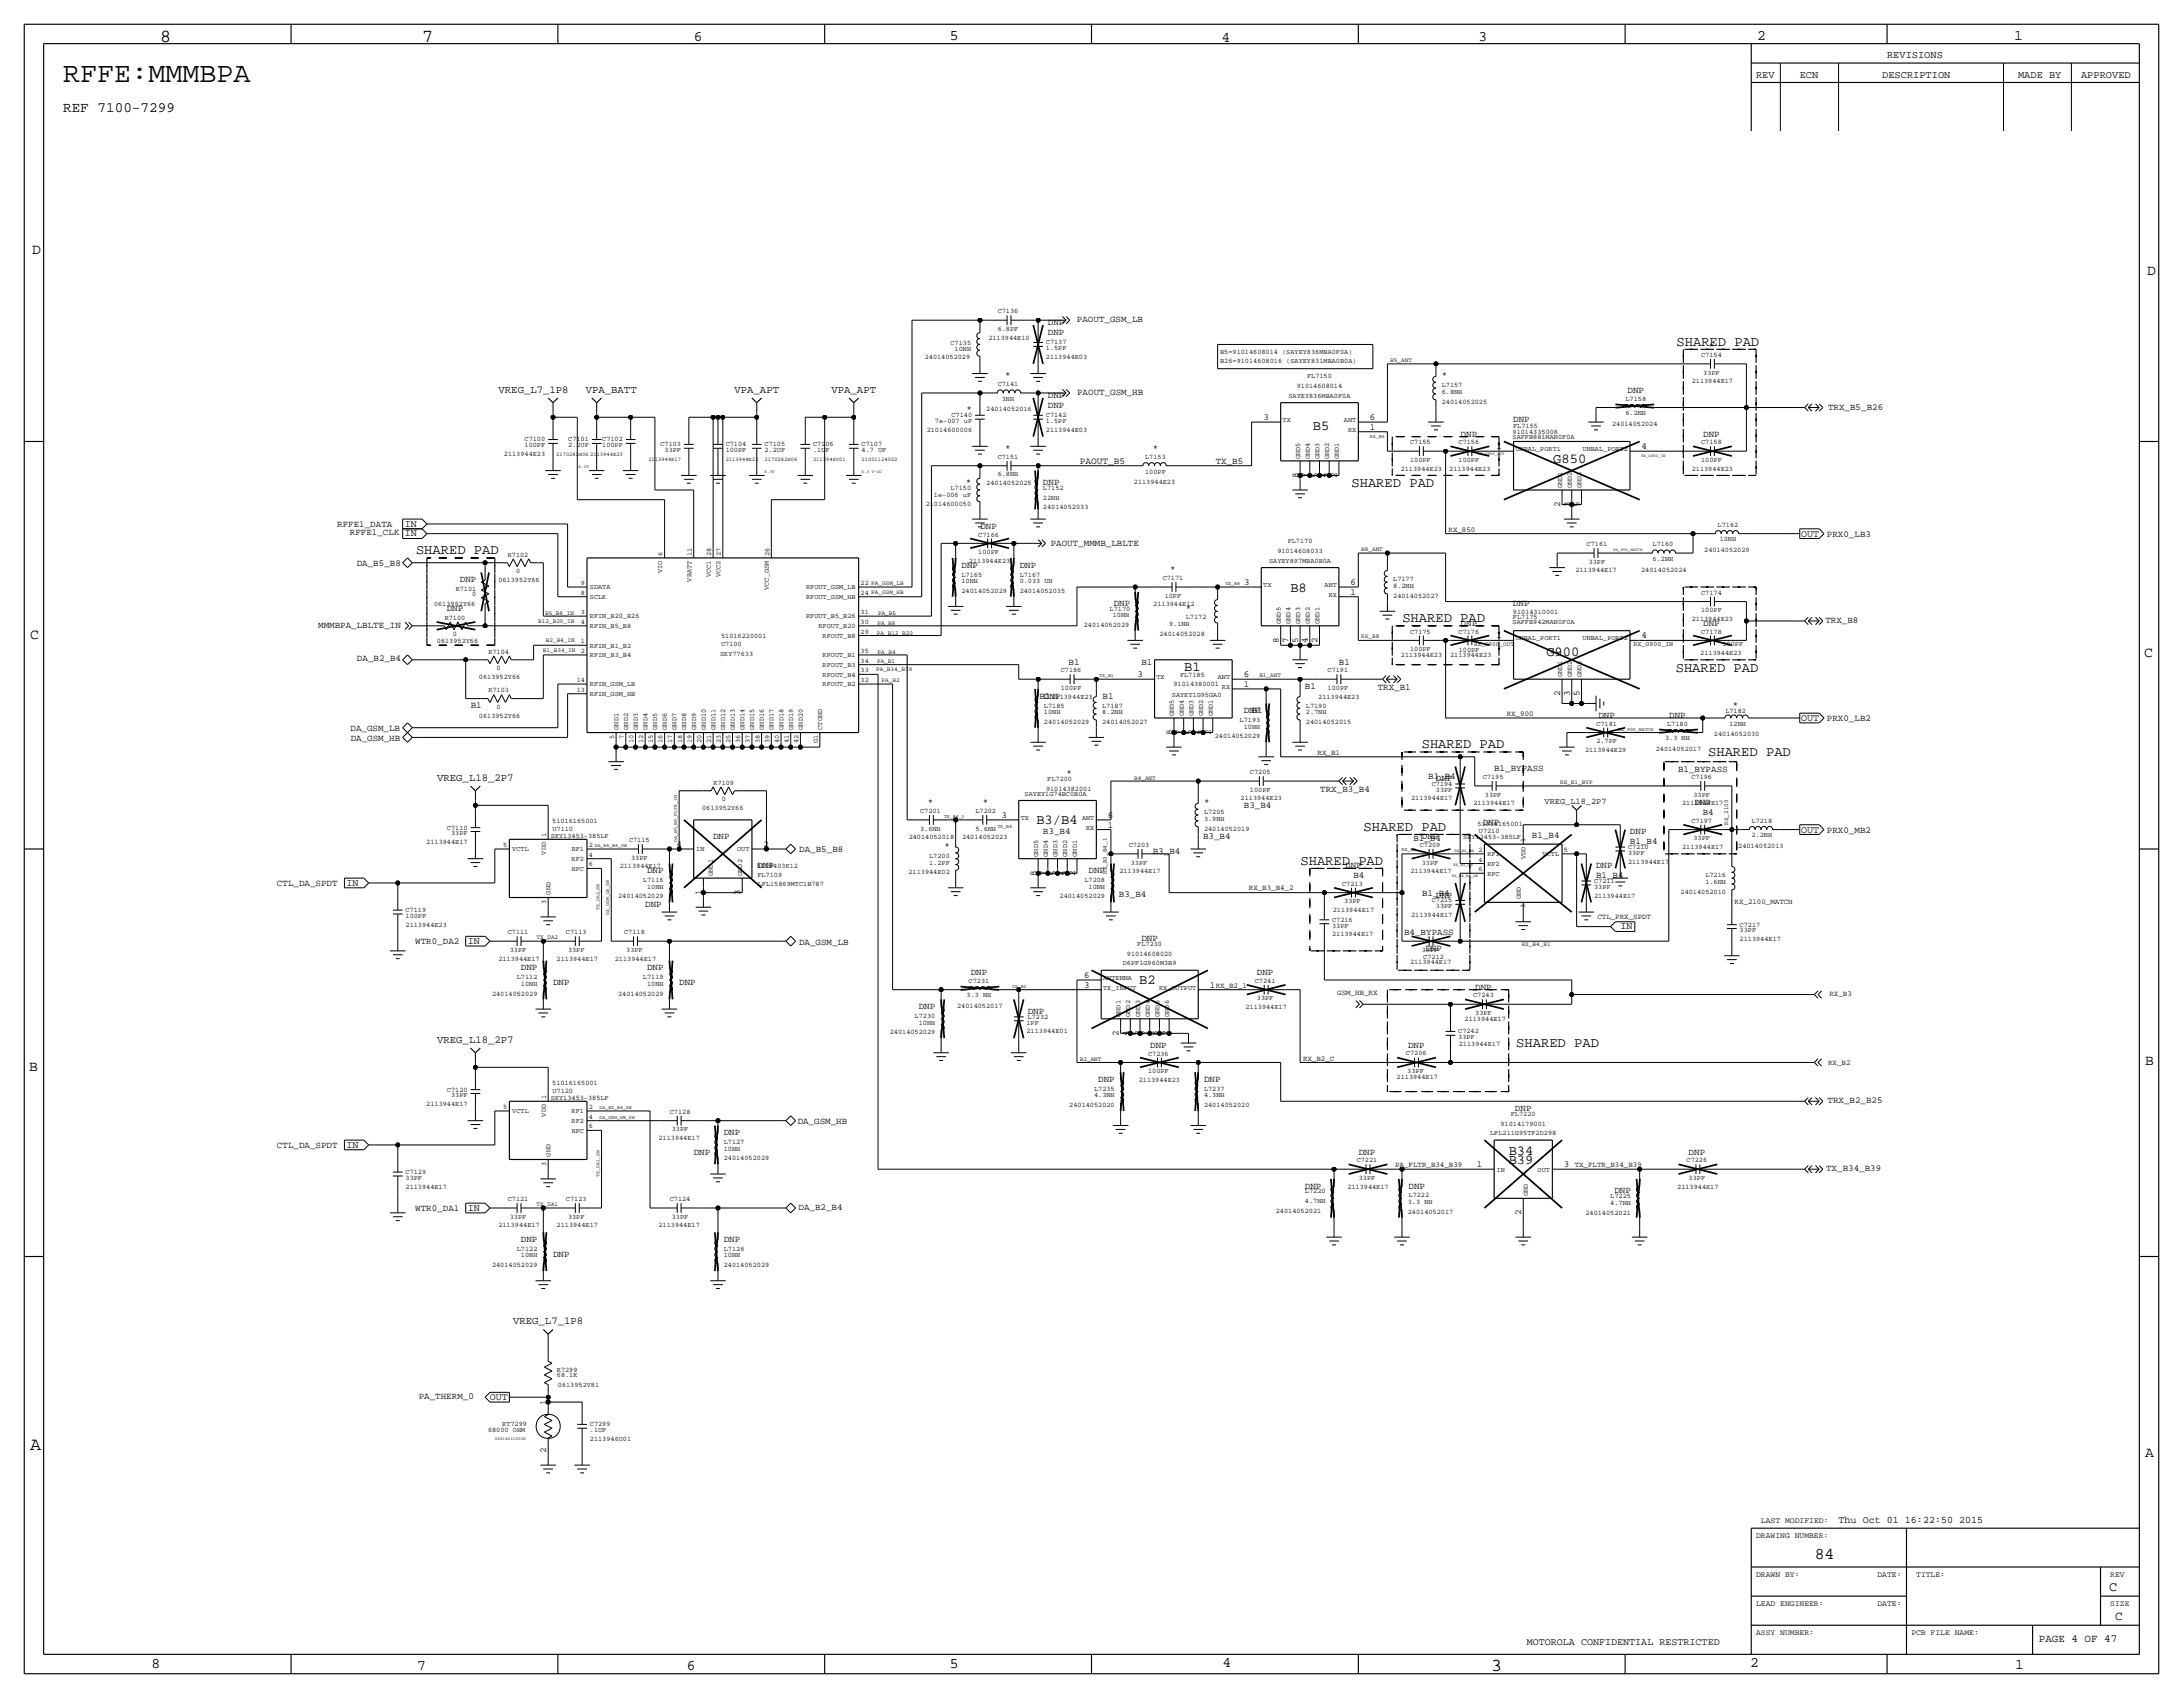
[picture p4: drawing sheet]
<svg xmlns="http://www.w3.org/2000/svg" width="572mm" height="444mm" viewBox="0 0 572 444" stroke-linecap="round" stroke-linejoin="round" font-family="sans-serif">
<defs><g id="words">
<text font-size="7.4" x="16.5" y="21.6">RFFE:MMMBPA</text>
<g font-size="4.8">
<text x="41.9" y="10.9">8</text>
<text x="110.5" y="10.9">7</text>
<text x="7.9" y="379.5">A</text>
<text x="390.4" y="437.4">3</text>
</g>
<text font-size="4.3" x="475.1" y="408.2">84</text>
<g font-size="3.8">
<text x="181.6" y="10.7">6</text>
<text x="248.7" y="10.4">5</text>
<text x="319.8" y="10.9">4</text>
<text x="387.1" y="10.7">3</text>
<text x="460" y="10.4">2</text>
<text x="527.3" y="10.4">1</text>
<text x="16.5" y="29.2">REF 7100-7299</text>
<text x="8.4" y="66.5">D</text>
<text x="562.1" y="71.9">D</text>
<text x="7.9" y="167.4">C</text>
<text x="561.3" y="172">C</text>
<text x="7.6" y="280.4">B</text>
<text x="561.6" y="278.9">B</text>
<text x="561.6" y="381.5">A</text>
<text x="39.6" y="436.6">8</text>
<text x="109.2" y="437.1">7</text>
<text x="179.8" y="437.1">6</text>
<text x="248.7" y="436.6">5</text>
<text x="320" y="436.4">4</text>
<text x="458.2" y="436.4">2</text>
<text x="527.6" y="436.9">1</text>
</g>
<g font-size="3.6">
<text x="438.9" y="90.6">SHARED PAD</text>
<text x="343.7" y="112.7">B5</text>
<text x="406.7" y="121.3">G850</text>
<text x="353.8" y="127.5">SHARED PAD</text>
<text x="108.9" y="144.9">SHARED PAD</text>
<text x="337.8" y="154.9">B8</text>
<text x="367.1" y="162.9">SHARED PAD</text>
<text x="404.8" y="171.8">G900</text>
<text x="310" y="175.7">B1</text>
<text x="438.7" y="175.8">SHARED PAD</text>
<text x="372.2" y="195.9">SHARED PAD</text>
<text x="447.2" y="198">SHARED PAD</text>
<text x="271.3" y="215.7">B3/B4</text>
<text x="357" y="217.5">SHARED PAD</text>
<text x="340.5" y="226.4">SHARED PAD</text>
<text x="298.2" y="257.7">B2</text>
<text x="397" y="274.1">SHARED PAD</text>
<text x="395" y="304.8">B39</text>
<text x="395" y="302.3">B34</text>
</g>
<text font-size="3.5" x="552.2" y="416.6">C</text>
<text font-size="3.3" x="553.7" y="424.2">C</text>
<text font-size="2.9" x="533.8" y="430">PAGE 4 OF 47</text>
<g font-size="2.8">
<text x="130.5" y="102.9">VREG_L7_1P8</text>
<text x="153.3" y="102.9">VPA_BATT</text>
<text x="192.3" y="102.9">VPA_APT</text>
<text x="217.7" y="102.9">VPA_APT</text>
<text x="114.4" y="204.5">VREG_L18_2P7</text>
<text x="114.4" y="273">VREG_L18_2P7</text>
<text x="134.3" y="346.7">VREG_L7_1P8</text>
</g>
<g font-size="2.7">
<text x="494" y="15.2">REVISIONS</text>
<text x="459.7" y="20.3">REV</text>
<text x="471.2" y="20.3">ECN</text>
<text x="492.8" y="20.3">DESCRIPTION</text>
<text x="528.3" y="20.3">MADE BY</text>
<text x="544.8" y="20.3">APPROVED</text>
</g>
<g font-size="2.6">
<text x="106" y="137.9">IN</text>
<text x="106" y="140.4">IN</text>
<text x="471.5" y="140.5">OUT</text>
<text x="471.5" y="188.8">OUT</text>
<text x="471.5" y="218">OUT</text>
<text x="90.7" y="231.9">IN</text>
<text x="424.3" y="243.3">IN</text>
<text x="122.5" y="247.1">IN</text>
<text x="90.7" y="300.4">IN</text>
<text x="122.5" y="316.9">IN</text>
<text x="128.3" y="366.6">OUT</text>
<text x="481.3" y="398.8">Thu Oct 01 16:22:50 2015</text>
<text x="399.7" y="430.7">MOTOROLA CONFIDENTIAL RESTRICTED</text>
</g>
<text font-size="2.5" x="282.7" y="121.4">PAOUT_B5</text>
<g font-size="2.4">
<text x="274.3" y="87.6">DNP</text>
<text x="274.3" y="85.1">DNP</text>
<text x="281.9" y="84.4">PAOUT_GSM_LB</text>
<text x="447.3" y="91.4">*</text>
<text x="263.2" y="99.1">*</text>
<text x="377.4" y="99.1">*</text>
<text x="253.1" y="107.9">*</text>
<text x="274.3" y="106.7">DNP</text>
<text x="274.3" y="104.1">DNP</text>
<text x="282" y="103.4">PAOUT_GSM_HB</text>
<text x="426.1" y="102.9">DNP</text>
<text x="478.6" y="107.3">TRX_B5_B26</text>
<text x="330.8" y="110">3</text>
<text x="358.6" y="110">6</text>
<text x="358.6" y="112.5">1</text>
<text x="396.1" y="110.5">DNP</text>
<text x="263.2" y="118.1">*</text>
<text x="301.8" y="118.1">*</text>
<text x="382.4" y="114.3">DNP</text>
<text x="391.7" y="117.6">1</text>
<text x="429.8" y="117.6">4</text>
<text x="445.9" y="114.3">DNP</text>
<text x="318.3" y="121.4">TX_B5</text>
<text x="339.9" y="125.1" transform="rotate(-90 339.9 125.1)">8</text>
<text x="342.4" y="125.1" transform="rotate(-90 342.4 125.1)">7</text>
<text x="344.9" y="125.1" transform="rotate(-90 344.9 125.1)">5</text>
<text x="347.5" y="125.1" transform="rotate(-90 347.5 125.1)">4</text>
<text x="350" y="125.1" transform="rotate(-90 350 125.1)">2</text>
<text x="252.8" y="127">*</text>
<text x="273.1" y="127">DNP</text>
<text x="88.3" y="137.9">RFFE1_DATA</text>
<text x="408.4" y="132.8" transform="rotate(-90 408.4 132.8)">2</text>
<text x="411" y="132.8" transform="rotate(-90 411 132.8)">3</text>
<text x="413.5" y="132.8" transform="rotate(-90 413.5 132.8)">5</text>
<text x="91.6" y="140.2">RFFE1_CLK</text>
<text x="256.7" y="138.4">DNP</text>
<text x="275.1" y="143">PAOUT_MMMB_LBLTE</text>
<text x="478.3" y="140.5">PRX0_LB3</text>
<text x="93.4" y="148.1">DA_B5_B8</text>
<text x="251.7" y="148.6">DNP</text>
<text x="267" y="148.6">DNP</text>
<text x="306.4" y="149.9">*</text>
<text x="120.4" y="152.4">DNP</text>
<text x="325.7" y="153.2">3</text>
<text x="353.6" y="153.2">6</text>
<text x="353.6" y="155.7">1</text>
<text x="117" y="160">DNP</text>
<text x="291.6" y="158.7">DNP</text>
<text x="310.4" y="160">*</text>
<text x="396.1" y="158.8">DNP</text>
<text x="83.3" y="164.5">MMMBPA_LBLTE_IN</text>
<text x="382.4" y="163.8">DNP</text>
<text x="391.7" y="167.1">1</text>
<text x="429.8" y="167.1">4</text>
<text x="445.9" y="163.8">DNP</text>
<text x="477.9" y="163">TRX_B8</text>
<text x="93.5" y="173">DA_B2_B4</text>
<text x="279.8" y="174">B1</text>
<text x="298.8" y="174">B1</text>
<text x="334.8" y="168.3" transform="rotate(-90 334.8 168.3)">8</text>
<text x="337.3" y="168.3" transform="rotate(-90 337.3 168.3)">7</text>
<text x="339.9" y="168.3" transform="rotate(-90 339.9 168.3)">5</text>
<text x="342.4" y="168.3" transform="rotate(-90 342.4 168.3)">4</text>
<text x="344.9" y="168.3" transform="rotate(-90 344.9 168.3)">2</text>
<text x="350.5" y="174">B1</text>
<text x="297.8" y="177.3">3</text>
<text x="325.6" y="177.3">6</text>
<text x="325.6" y="179.8">1</text>
<text x="123.2" y="185.3">B1</text>
<text x="272.1" y="182.9">B1</text>
<text x="273.3" y="182.9">DNP</text>
<text x="288.6" y="182.9">B1</text>
<text x="341.6" y="180.3">B1</text>
<text x="360.7" y="180.5">TRX_B1</text>
<text x="408.4" y="182.3" transform="rotate(-90 408.4 182.3)">2</text>
<text x="411" y="182.3" transform="rotate(-90 411 182.3)">3</text>
<text x="413.5" y="182.3" transform="rotate(-90 413.5 182.3)">5</text>
<text x="453.7" y="185.4">*</text>
<text x="91.8" y="191.3">DA_GSM_LB</text>
<text x="325.6" y="186.7">DNP</text>
<text x="327.7" y="186.7">B1</text>
<text x="418.5" y="188">DNP</text>
<text x="437" y="188">DNP</text>
<text x="478.3" y="188.7">PRX0_LB2</text>
<text x="91.8" y="193.9">DA_GSM_HB</text>
<text x="306.8" y="192.5" transform="rotate(-90 306.8 192.5)">8</text>
<text x="309.4" y="192.5" transform="rotate(-90 309.4 192.5)">7</text>
<text x="311.9" y="192.5" transform="rotate(-90 311.9 192.5)">5</text>
<text x="314.5" y="192.5" transform="rotate(-90 314.5 192.5)">4</text>
<text x="317" y="192.5" transform="rotate(-90 317 192.5)">2</text>
<text x="279.2" y="203.2">*</text>
<text x="373.9" y="203.8">B1_B4</text>
<text x="391.2" y="201.9">B1_BYPASS</text>
<text x="439.3" y="202.1">B1_BYPASS</text>
<text x="345.6" y="207.4">TRX_B3_B4</text>
<text x="375.9" y="204.5">DNP</text>
<text x="242.9" y="210.8">*</text>
<text x="257.3" y="210.8">*</text>
<text x="262.2" y="214.1">3</text>
<text x="290.1" y="214.1">6</text>
<text x="315.2" y="210.8">*</text>
<text x="325.6" y="211.6">B3_B4</text>
<text x="388.3" y="215.9">DNP</text>
<text x="443.6" y="210.8">DNP</text>
<text x="445.8" y="213.4">B4</text>
<text x="177.1" y="221.7">4</text>
<text x="186.7" y="219.7">DNP</text>
<text x="199.9" y="221.7">2</text>
<text x="273" y="218.4">B3_B4</text>
<text x="290.1" y="216.7">1</text>
<text x="315" y="219.7">B3_B4</text>
<text x="370" y="220.2">B1_B4</text>
<text x="372.2" y="219.7">DNP</text>
<text x="401.1" y="219.4">B1_B4</text>
<text x="426.7" y="221">B1_B4</text>
<text x="426.7" y="218.4">DNP</text>
<text x="478.3" y="217.9">PRX0_MB2</text>
<text x="198.3" y="227.3">DNP</text>
<text x="209.2" y="223.1">DA_B5_B8</text>
<text x="247.2" y="222.2">*</text>
<text x="301.8" y="223.5">B3_B4</text>
<text x="352.2" y="227.3">DNP</text>
<text x="417.8" y="227.3">DNP</text>
<text x="72.5" y="231.9">CTL_DA_SPDT</text>
<text x="169.4" y="228.6">DNP</text>
<text x="271.3" y="229.3" transform="rotate(-90 271.3 229.3)">8</text>
<text x="273.8" y="229.3" transform="rotate(-90 273.8 229.3)">7</text>
<text x="276.4" y="229.3" transform="rotate(-90 276.4 229.3)">5</text>
<text x="278.9" y="229.3" transform="rotate(-90 278.9 229.3)">4</text>
<text x="281.4" y="229.3" transform="rotate(-90 281.4 229.3)">2</text>
<text x="285" y="228.6">DNP</text>
<text x="354.3" y="229.9">B4</text>
<text x="417.8" y="229.9">B1_B4</text>
<text x="168.9" y="237.5">DNP</text>
<text x="183.6" y="234.4" transform="rotate(-90 183.6 234.4)">1</text>
<text x="193.8" y="234.4" transform="rotate(-90 193.8 234.4)">3</text>
<text x="292.9" y="234.9">B3_B4</text>
<text x="372.3" y="234.6">B1_B4</text>
<text x="375.9" y="235">DNP</text>
<text x="367.6" y="244.7">B4_BYPASS</text>
<text x="108.7" y="247.1">WTR0_DA2</text>
<text x="209.2" y="247.3">DA_GSM_LB</text>
<text x="298.8" y="246.4">DNP</text>
<text x="373.1" y="248.9">DNP</text>
<text x="136.4" y="254">DNP</text>
<text x="144.8" y="257.8">DNP</text>
<text x="169.4" y="254">DNP</text>
<text x="177.8" y="257.8">DNP</text>
<text x="254.1" y="255.3">DNP</text>
<text x="283.8" y="256">6</text>
<text x="329.1" y="255.3">DNP</text>
<text x="283.8" y="258.6">3</text>
<text x="316.7" y="258.6">1</text>
<text x="386.2" y="259.1">DNP</text>
<text x="240.5" y="264.2">DNP</text>
<text x="269" y="265.4">DNP</text>
<text x="292.9" y="271.2" transform="rotate(-90 292.9 271.2)">2</text>
<text x="295.4" y="271.2" transform="rotate(-90 295.4 271.2)">4</text>
<text x="297.9" y="271.2" transform="rotate(-90 297.9 271.2)">5</text>
<text x="300.5" y="271.2" transform="rotate(-90 300.5 271.2)">7</text>
<text x="301.1" y="274.3">DNP</text>
<text x="303" y="271.2" transform="rotate(-90 303 271.2)">8</text>
<text x="305.6" y="271.2" transform="rotate(-90 305.6 271.2)">9</text>
<text x="368.6" y="274.3">DNP</text>
<text x="287.5" y="283.2">DNP</text>
<text x="315.2" y="283.2">DNP</text>
<text x="396.6" y="290.8">DNP</text>
<text x="478.4" y="288.8">TRX_B2_B25</text>
<text x="189.5" y="297.2">DNP</text>
<text x="208.8" y="294.2">DA_GSM_HB</text>
<text x="72.5" y="300.5">CTL_DA_SPDT</text>
<text x="181.6" y="302.3">DNP</text>
<text x="355.7" y="302.3">DNP</text>
<text x="386.7" y="305.6">1</text>
<text x="409.4" y="305.6">3</text>
<text x="442.1" y="302.3">DNP</text>
<text x="341.6" y="311.1">DNP</text>
<text x="368.8" y="311.1">DNP</text>
<text x="478.1" y="306.4">TX_B34_B39</text>
<text x="108.7" y="317">WTR0_DA1</text>
<text x="209" y="316.8">DA_B2_B4</text>
<text x="422.6" y="312.4">DNP</text>
<text x="398.3" y="318.2" transform="rotate(-90 398.3 318.2)">2</text>
<text x="136.4" y="325.1">DNP</text>
<text x="144.8" y="328.9">DNP</text>
<text x="189.5" y="325.1">DNP</text>
<text x="109.6" y="366.1">PA_THERM_0</text>
<text x="143" y="367.8" transform="rotate(-90 143 367.8)">1</text>
<text x="143" y="380.4" transform="rotate(-90 143 380.4)">2</text>
</g>
<text font-size="2.3" x="404.4" y="210.4">VREG_L18_2P7</text>
<g font-size="2.1">
<text x="461" y="398.8">LAST MODIFIED:</text>
<text x="459.7" y="402.6">DRAWING NUMBER:</text>
<text x="459.7" y="412.8">DRAWN BY:</text>
<text x="491.5" y="412.8">DATE:</text>
<text x="501.6" y="412.7">TITLE:</text>
<text x="552.4" y="412.7">REV</text>
<text x="459.7" y="420.4">LEAD ENGINEER:</text>
<text x="491.5" y="420.4">DATE:</text>
<text x="552.4" y="420.4">SIZE</text>
<text x="459.7" y="428">ASSY NUMBER:</text>
<text x="500.4" y="428">PCB FILE NAME:</text>
</g>
<g font-size="2">
<text x="379.2" y="139.2">RX_850</text>
<text x="394.5" y="187.5">RX_900</text>
<text x="344.9" y="197.6">RX_B1</text>
<text x="326.9" y="232.9">RX_B3_B4_2</text>
<text x="454.1" y="236.5">RX_2100_MATCH</text>
<text x="418.2" y="240.5">CTL_PRX_SPDT</text>
<text x="318.3" y="258.6">RX_B2_1</text>
<text x="350.1" y="260.4">GSM_HB_RX</text>
<text x="478.9" y="260.7">RX_B3</text>
<text x="341.1" y="277.6">RX_B2_C</text>
<text x="478.6" y="278.7">RX_B2</text>
<text x="365.3" y="305.6">PA_FLTR_B34_B39</text>
<text x="412.2" y="305.6">TX_FLTR_B34_B39</text>
</g>
<g font-size="1.8">
<text x="261.2" y="82">C7136</text>
<text x="258.7" y="88.9">2113944E10</text>
<text x="261.2" y="86.6">6.8PF</text>
<text x="242.1" y="94">24014052029</text>
<text x="248.8" y="90.2">C7135</text>
<text x="249.9" y="91.9">10NH</text>
<text x="273.8" y="90.2">C7137</text>
<text x="273.8" y="94">2113944E03</text>
<text x="273.8" y="91.7">1.5PF</text>
<text x="319.4" y="95.1">B26=91014608016 (SAYEY831MBA0B0A)</text>
<text x="319.4" y="92.6">B5=91014608014 (SAYEY836MBA0F0A)</text>
<text x="445.4" y="93.5">C7154</text>
<text x="261.2" y="101.1">C7141</text>
<text x="339.5" y="101.6">91014608014</text>
<text x="342.2" y="99.1">FL7150</text>
<text x="377.4" y="101.4">L7157</text>
<text x="442.9" y="100.3">2113944E17</text>
<text x="445.9" y="98">33PF</text>
<text x="258.2" y="107.7">24014052016</text>
<text x="262.3" y="104.9">3NH</text>
<text x="337.3" y="104.1">SAYEY836MBA0F0A</text>
<text x="377.4" y="105.7">24014052025</text>
<text x="377.4" y="103.1">6.8NH</text>
<text x="425.5" y="105">L7158</text>
<text x="242.6" y="113">21014600006</text>
<text x="244.8" y="110.7">7e-007 uF</text>
<text x="249.1" y="109.2">C7140</text>
<text x="273.8" y="109.2">C7142</text>
<text x="273.8" y="110.7">1.5PF</text>
<text x="273.8" y="113">2113944E03</text>
<text x="335.8" y="110.5">TX</text>
<text x="351.8" y="110.5">ANT</text>
<text x="352.9" y="113">RX</text>
<text x="396" y="113.5">91014335008</text>
<text x="396.1" y="112.2">FL7155</text>
<text x="422" y="111.5">24014052024</text>
<text x="425.5" y="108.7">6.2NH</text>
<text x="131.9" y="119.4">2113944E23</text>
<text x="137.3" y="115.6">C7100</text>
<text x="137.3" y="117.1">100PF</text>
<text x="148.8" y="115.6">C7101</text>
<text x="148.8" y="117.1">2.2UF</text>
<text x="157.7" y="117.1">100PF</text>
<text x="157.7" y="115.6">C7102</text>
<text x="172.9" y="116.8">C7103</text>
<text x="174" y="118.4">33PF</text>
<text x="190" y="118.4">100PF</text>
<text x="190" y="116.8">C7104</text>
<text x="200.2" y="118.4">2.2UF</text>
<text x="200.2" y="116.8">C7105</text>
<text x="212.9" y="116.8">C7106</text>
<text x="212.9" y="118.4">.1UF</text>
<text x="225.6" y="116.8">C7107</text>
<text x="225.6" y="118.4">4.7 UF</text>
<text x="369.2" y="116.3">C7155</text>
<text x="381.9" y="116.3">C7156</text>
<text x="396" y="114.9">SAFFB881MAN0F0A</text>
<text x="396.7" y="118.1">UNBAL_PORT1</text>
<text x="414.3" y="118.1">UNBAL_PORT2</text>
<text x="445.4" y="116.3">C7158</text>
<text x="261.2" y="124.7">6.8NH</text>
<text x="261.2" y="120.1">C7151</text>
<text x="299.8" y="120.2">L7153</text>
<text x="299.8" y="124">100PF</text>
<text x="340.4" y="120.1" transform="rotate(-90 340.4 120.1)">GND5</text>
<text x="342.9" y="120.1" transform="rotate(-90 342.9 120.1)">GND4</text>
<text x="345.4" y="120.1" transform="rotate(-90 345.4 120.1)">GND3</text>
<text x="348" y="120.1" transform="rotate(-90 348 120.1)">GND2</text>
<text x="350.5" y="120.1" transform="rotate(-90 350.5 120.1)">GND1</text>
<text x="366.7" y="123.2">2113944E23</text>
<text x="369.1" y="120.9">100PF</text>
<text x="379.4" y="123.2">2113944E23</text>
<text x="381.8" y="120.9">100PF</text>
<text x="442.9" y="123.2">2113944E23</text>
<text x="445.3" y="120.9">100PF</text>
<text x="244.5" y="130">1e-006 uF</text>
<text x="248.8" y="128.3">L7150</text>
<text x="258.2" y="127">24014052025</text>
<text x="273" y="130.8">22NH</text>
<text x="273.1" y="128.3">L7152</text>
<text x="296.8" y="126.7">2113944E23</text>
<text x="408.9" y="127.8" transform="rotate(-90 408.9 127.8)">GND1</text>
<text x="411.5" y="127.8" transform="rotate(-90 411.5 127.8)">GND2</text>
<text x="414" y="127.8" transform="rotate(-90 414 127.8)">GND3</text>
<text x="242.3" y="132.6">21014600050</text>
<text x="273" y="133.3">24014052033</text>
<text x="449.7" y="137.9">L7162</text>
<text x="256.1" y="140.5">C7166</text>
<text x="337.1" y="142.2">FL7170</text>
<text x="415.4" y="143">C7161</text>
<text x="432.7" y="143.1">L7160</text>
<text x="450.2" y="141.7">10NH</text>
<text x="132.9" y="145.7">R7102</text>
<text x="135.1" y="150">0</text>
<text x="173.5" y="145.5" transform="rotate(-90 173.5 145.5)">6</text>
<text x="181.1" y="145.5" transform="rotate(-90 181.1 145.5)">11</text>
<text x="186.2" y="145.5" transform="rotate(-90 186.2 145.5)">28</text>
<text x="188.7" y="145.5" transform="rotate(-90 188.7 145.5)">27</text>
<text x="201.4" y="145.5" transform="rotate(-90 201.4 145.5)">26</text>
<text x="253.7" y="147.3">2113944E23</text>
<text x="256.1" y="145">100PF</text>
<text x="332.2" y="147.3">SAYEY897MBA0B0A</text>
<text x="334.4" y="144.8">91014608033</text>
<text x="412.4" y="149.9">2113944E17</text>
<text x="415.9" y="147.6">33PF</text>
<text x="429.7" y="149.6">24014052024</text>
<text x="432.6" y="146.8">6.2NH</text>
<text x="446.2" y="144.5">24014052029</text>
<text x="119.3" y="154.6">R7101</text>
<text x="130.5" y="152.4">0613952Y66</text>
<text x="152.1" y="153.2">9</text>
<text x="152.1" y="155.7">8</text>
<text x="154.4" y="154.3">SDATA</text>
<text x="173.4" y="150.1" transform="rotate(-90 173.4 150.1)">VIO</text>
<text x="181" y="152.2" transform="rotate(-90 181 152.2)">VBATT</text>
<text x="186.1" y="151.1" transform="rotate(-90 186.1 151.1)">VCC1</text>
<text x="188.6" y="151.1" transform="rotate(-90 188.6 151.1)">VCC2</text>
<text x="201.3" y="154.4" transform="rotate(-90 201.3 154.4)">VCC_GSM</text>
<text x="211" y="154.3">RFOUT_GSM_LB</text>
<text x="225.3" y="153.2">22</text>
<text x="225.3" y="155.7">24</text>
<text x="251.7" y="152.7">10NH</text>
<text x="251.7" y="155.2">24014052029</text>
<text x="251.7" y="150.9">L7165</text>
<text x="267" y="152.7">0.033 UH</text>
<text x="267" y="155.2">24014052035</text>
<text x="267" y="150.9">L7167</text>
<text x="304.4" y="151.9">C7171</text>
<text x="330.7" y="153.7">TX</text>
<text x="346.8" y="153.7">ANT</text>
<text x="364.7" y="153.9">8.2NH</text>
<text x="364.7" y="152.2">L7177</text>
<text x="445.4" y="155.7">C7174</text>
<text x="113.6" y="158.6">0613952Y66</text>
<text x="123.6" y="156.1">0</text>
<text x="152.1" y="160.8">3</text>
<text x="154.4" y="161.9">RFIN_B20_B26</text>
<text x="154.4" y="156.8">SCLK</text>
<text x="211" y="156.8">RFOUT_GSM_HB</text>
<text x="211" y="161.9">RFOUT_B5_B26</text>
<text x="225.3" y="160.8">31</text>
<text x="290.5" y="160">L7170</text>
<text x="291.3" y="161.5">10NH</text>
<text x="301.9" y="158.7">2113944E12</text>
<text x="304.9" y="156.5">10PF</text>
<text x="347.8" y="156.2">RX</text>
<text x="364.7" y="156.5">24014052027</text>
<text x="396.1" y="160.8">91014310001</text>
<text x="445.3" y="160.3">100PF</text>
<text x="116.4" y="162.2">R7100</text>
<text x="118.6" y="166.5">0</text>
<text x="152.1" y="163.3">4</text>
<text x="154.4" y="164.4">RFIN_B5_B8</text>
<text x="188.8" y="166.9">51016220001</text>
<text x="214.3" y="164.4">RFOUT_B20</text>
<text x="215.4" y="167">RFOUT_B8</text>
<text x="225.3" y="163.3">30</text>
<text x="225.3" y="165.9">29</text>
<text x="283.7" y="164.1">24014052029</text>
<text x="303.5" y="166.4">24014052028</text>
<text x="306.1" y="163.8">9.1NH</text>
<text x="310.4" y="162.1">L7172</text>
<text x="335.3" y="163.3" transform="rotate(-90 335.3 163.3)">GND5</text>
<text x="337.8" y="163.3" transform="rotate(-90 337.8 163.3)">GND4</text>
<text x="340.4" y="163.3" transform="rotate(-90 340.4 163.3)">GND3</text>
<text x="342.9" y="163.3" transform="rotate(-90 342.9 163.3)">GND2</text>
<text x="345.4" y="163.3" transform="rotate(-90 345.4 163.3)">GND1</text>
<text x="369.2" y="165.9">C7175</text>
<text x="381.8" y="165.9">C7176</text>
<text x="396" y="163.4">SAFFB942MAN0F0A</text>
<text x="396.1" y="162">FL7175</text>
<text x="396.7" y="167.6">UNBAL_PORT1</text>
<text x="414.3" y="167.6">UNBAL_PORT2</text>
<text x="442.9" y="162.6">2113944E23</text>
<text x="445.4" y="165.9">C7178</text>
<text x="114.4" y="168.3">0613952Y66</text>
<text x="127.8" y="171.1">R7104</text>
<text x="152.1" y="170.9">2</text>
<text x="152.1" y="168.4">1</text>
<text x="154.4" y="169.5">RFIN_B1_B2</text>
<text x="154.4" y="172.1">RFIN_B3_B4</text>
<text x="188.5" y="171.6">SKY77633</text>
<text x="188.8" y="169.2">U7100</text>
<text x="215.4" y="172.1">RFOUT_B1</text>
<text x="225.3" y="173.5">34</text>
<text x="225.3" y="170.9">35</text>
<text x="366.7" y="172.1">2113944E23</text>
<text x="369.1" y="170.4">100PF</text>
<text x="379.7" y="172.1">2113944E23</text>
<text x="381.9" y="170.6">100PF</text>
<text x="445.1" y="171.4">2113944E23</text>
<text x="450.9" y="169.2">100PF</text>
<text x="125.4" y="177.8">0613952Y66</text>
<text x="130" y="175.4">0</text>
<text x="151" y="178.6">14</text>
<text x="154.4" y="179.7">RFIN_GSM_LB</text>
<text x="215.4" y="174.6">RFOUT_B3</text>
<text x="215.4" y="179.7">RFOUT_B2</text>
<text x="215.4" y="177.1">RFOUT_B4</text>
<text x="225.3" y="176">33</text>
<text x="225.3" y="178.6">32</text>
<text x="277.7" y="176">C7186</text>
<text x="302.8" y="177.8">TX</text>
<text x="307.2" y="179.5">91014380001</text>
<text x="308.9" y="177.2">FL7185</text>
<text x="318.8" y="177.8">ANT</text>
<text x="347.6" y="176">C7191</text>
<text x="408.9" y="177.3" transform="rotate(-90 408.9 177.3)">GND1</text>
<text x="411.5" y="177.3" transform="rotate(-90 411.5 177.3)">GND2</text>
<text x="414" y="177.3" transform="rotate(-90 414 177.3)">GND3</text>
<text x="127.8" y="181.3">R7103</text>
<text x="130" y="185.5">0</text>
<text x="151" y="181.1">13</text>
<text x="154.4" y="182.2">RFIN_GSM_HB</text>
<text x="273.3" y="185.2">L7185</text>
<text x="275.3" y="182.9">2113944E23</text>
<text x="277.7" y="180.6">100PF</text>
<text x="288.5" y="185.2">L7187</text>
<text x="306.8" y="182.4">SAYEY1G95GA0</text>
<text x="319.9" y="180.3">RX</text>
<text x="341.9" y="185.2">L7190</text>
<text x="345.1" y="182.9">2113944E23</text>
<text x="347.6" y="180.6">100PF</text>
<text x="125.4" y="188">0613952Y66</text>
<text x="161.9" y="191" transform="rotate(-90 161.9 191)">GND1</text>
<text x="164.4" y="191" transform="rotate(-90 164.4 191)">GND2</text>
<text x="167" y="191" transform="rotate(-90 167 191)">GND3</text>
<text x="169.5" y="191" transform="rotate(-90 169.5 191)">GND4</text>
<text x="172.1" y="191" transform="rotate(-90 172.1 191)">GND5</text>
<text x="174.6" y="191" transform="rotate(-90 174.6 191)">GND6</text>
<text x="177.1" y="191" transform="rotate(-90 177.1 191)">GND7</text>
<text x="179.7" y="191" transform="rotate(-90 179.7 191)">GND8</text>
<text x="182.2" y="191" transform="rotate(-90 182.2 191)">GND9</text>
<text x="184.8" y="191" transform="rotate(-90 184.8 191)">GND10</text>
<text x="187.3" y="191" transform="rotate(-90 187.3 191)">GND11</text>
<text x="189.8" y="191" transform="rotate(-90 189.8 191)">GND12</text>
<text x="192.4" y="191" transform="rotate(-90 192.4 191)">GND13</text>
<text x="194.9" y="191" transform="rotate(-90 194.9 191)">GND14</text>
<text x="197.5" y="191" transform="rotate(-90 197.5 191)">GND15</text>
<text x="200" y="191" transform="rotate(-90 200 191)">GND16</text>
<text x="202.5" y="191" transform="rotate(-90 202.5 191)">GND17</text>
<text x="205.1" y="191" transform="rotate(-90 205.1 191)">GND18</text>
<text x="207.6" y="191" transform="rotate(-90 207.6 191)">GND19</text>
<text x="210.2" y="191" transform="rotate(-90 210.2 191)">GND20</text>
<text x="215.2" y="191" transform="rotate(-90 215.2 191)">CTGND</text>
<text x="273.3" y="186.9">10NH</text>
<text x="273.3" y="189.5">24014052029</text>
<text x="288.5" y="186.9">8.2NH</text>
<text x="288.5" y="189.5">24014052027</text>
<text x="307.3" y="187.5" transform="rotate(-90 307.3 187.5)">GND5</text>
<text x="309.9" y="187.5" transform="rotate(-90 309.9 187.5)">GND4</text>
<text x="312.4" y="187.5" transform="rotate(-90 312.4 187.5)">GND3</text>
<text x="315" y="187.5" transform="rotate(-90 315 187.5)">GND2</text>
<text x="317.5" y="187.5" transform="rotate(-90 317.5 187.5)">GND1</text>
<text x="324.5" y="189">L7193</text>
<text x="325.6" y="190.8">10NH</text>
<text x="341.9" y="186.9">2.7NH</text>
<text x="341.9" y="189.5">24014052015</text>
<text x="417.9" y="190">C7181</text>
<text x="436.5" y="190">L7180</text>
<text x="451.7" y="186.7">L7182</text>
<text x="452.7" y="190">12NH</text>
<text x="160.8" y="193.4" transform="rotate(-90 160.8 193.4)">5</text>
<text x="163.3" y="193.4" transform="rotate(-90 163.3 193.4)">7</text>
<text x="165.9" y="194.4" transform="rotate(-90 165.9 194.4)">10</text>
<text x="168.4" y="194.4" transform="rotate(-90 168.4 194.4)">12</text>
<text x="170.9" y="194.4" transform="rotate(-90 170.9 194.4)">15</text>
<text x="173.5" y="194.4" transform="rotate(-90 173.5 194.4)">16</text>
<text x="176" y="194.4" transform="rotate(-90 176 194.4)">17</text>
<text x="178.6" y="194.4" transform="rotate(-90 178.6 194.4)">18</text>
<text x="181.1" y="194.4" transform="rotate(-90 181.1 194.4)">19</text>
<text x="183.6" y="194.4" transform="rotate(-90 183.6 194.4)">20</text>
<text x="186.2" y="194.4" transform="rotate(-90 186.2 194.4)">21</text>
<text x="188.7" y="194.4" transform="rotate(-90 188.7 194.4)">23</text>
<text x="191.3" y="194.4" transform="rotate(-90 191.3 194.4)">25</text>
<text x="193.8" y="194.4" transform="rotate(-90 193.8 194.4)">36</text>
<text x="196.3" y="194.4" transform="rotate(-90 196.3 194.4)">37</text>
<text x="198.9" y="194.4" transform="rotate(-90 198.9 194.4)">38</text>
<text x="201.4" y="194.4" transform="rotate(-90 201.4 194.4)">39</text>
<text x="204" y="194.4" transform="rotate(-90 204 194.4)">40</text>
<text x="206.5" y="194.4" transform="rotate(-90 206.5 194.4)">41</text>
<text x="209" y="194.4" transform="rotate(-90 209 194.4)">42</text>
<text x="214.1" y="194.4" transform="rotate(-90 214.1 194.4)">G1</text>
<text x="318" y="193.3">24014052029</text>
<text x="415" y="196.9">2113944E29</text>
<text x="417.9" y="194.6">2.7PF</text>
<text x="433.5" y="196.6">24014052017</text>
<text x="435.9" y="193.8">3.3 NH</text>
<text x="448.7" y="192.8">24014052030</text>
<text x="327.2" y="202.7">C7205</text>
<text x="388.2" y="204">C7195</text>
<text x="442.8" y="204">C7196</text>
<text x="186.8" y="205.4">R7109</text>
<text x="188.9" y="209.7">0</text>
<text x="268.2" y="208.3">SAYEY1G74BC0B0A</text>
<text x="273.8" y="207">91014382001</text>
<text x="274.2" y="204.5">FL7200</text>
<text x="324.8" y="209.5">2113944E23</text>
<text x="327.2" y="207.3">100PF</text>
<text x="369.4" y="209.6">2113944E17</text>
<text x="374.8" y="205.7">C7194</text>
<text x="375.9" y="207.3">33PF</text>
<text x="388.7" y="208.5">33PF</text>
<text x="443.4" y="208.5">33PF</text>
<text x="144.6" y="215.3">51016165001</text>
<text x="183.8" y="212.1">0613952Y66</text>
<text x="240.9" y="212.9">C7201</text>
<text x="255.4" y="212.9">L7202</text>
<text x="267.2" y="214.6">TX</text>
<text x="283.3" y="214.6">ANT</text>
<text x="315.2" y="213.2">L7205</text>
<text x="315.2" y="214.9">3.9NH</text>
<text x="385.7" y="210.8">2113944E17</text>
<text x="440.4" y="210.8">2113944E17</text>
<text x="442.8" y="215.4">C7197</text>
<text x="458.6" y="215.4">L7218</text>
<text x="111.6" y="221">2113944E17</text>
<text x="117" y="217.2">C7110</text>
<text x="118.1" y="218.7">33PF</text>
<text x="131.8" y="221.7">5</text>
<text x="143" y="219.2" transform="rotate(-90 143 219.2)">1</text>
<text x="144.2" y="219.3">SKY13453-385LF</text>
<text x="144.6" y="217.6">U7110</text>
<text x="154.2" y="221.7">2</text>
<text x="164.7" y="220.5">C7115</text>
<text x="237.9" y="219.7">24014052018</text>
<text x="240.9" y="217.4">3.6NH</text>
<text x="251.9" y="219.7">24014052023</text>
<text x="255.4" y="217.4">5.6NH</text>
<text x="284.3" y="217.2">RX</text>
<text x="295.5" y="221.7">C7203</text>
<text x="315.2" y="217.4">24014052019</text>
<text x="371.7" y="221.7">C7209</text>
<text x="383.1" y="219.7">SKY13453-385LF</text>
<text x="386.8" y="216.4">51016165001</text>
<text x="387.2" y="218">U7210</text>
<text x="399.3" y="220.5" transform="rotate(-90 399.3 220.5)">1</text>
<text x="443.4" y="220">33PF</text>
<text x="455.1" y="222">24014052013</text>
<text x="458.6" y="219.2">2.2NH</text>
<text x="134.1" y="222.9">VCTL</text>
<text x="142.9" y="223.7" transform="rotate(-90 142.9 223.7)">VDD</text>
<text x="149.7" y="225.4">RF2</text>
<text x="149.7" y="222.9">RF1</text>
<text x="149.7" y="227.9">RFC</text>
<text x="154.2" y="226.8">6</text>
<text x="154.2" y="224.3">4</text>
<text x="162.2" y="227.3">2113944E17</text>
<text x="165.2" y="225">33PF</text>
<text x="182.3" y="222.9">IN</text>
<text x="193" y="222.9">OUT</text>
<text x="198.1" y="227.3">9109403K12</text>
<text x="243.3" y="226.3">1.2PF</text>
<text x="243.3" y="224.6">L7200</text>
<text x="271.8" y="224.3" transform="rotate(-90 271.8 224.3)">GND5</text>
<text x="274.3" y="224.3" transform="rotate(-90 274.3 224.3)">GND4</text>
<text x="276.9" y="224.3" transform="rotate(-90 276.9 224.3)">GND3</text>
<text x="279.4" y="224.3" transform="rotate(-90 279.4 224.3)">GND2</text>
<text x="281.9" y="224.3" transform="rotate(-90 281.9 224.3)">GND1</text>
<text x="296" y="226.3">33PF</text>
<text x="372.2" y="226.3">33PF</text>
<text x="387" y="225.6">4</text>
<text x="387" y="223">2</text>
<text x="389.4" y="226.7">RF2</text>
<text x="389.4" y="224.1">RF1</text>
<text x="399.4" y="225" transform="rotate(-90 399.4 225)">VDD</text>
<text x="403.8" y="224.1">VCTL</text>
<text x="409.4" y="223">5</text>
<text x="426.2" y="222.2">C7210</text>
<text x="426.2" y="223.8">33PF</text>
<text x="426.2" y="226.1">2113944E17</text>
<text x="440.4" y="222.2">2113944E17</text>
<text x="168.3" y="230.9">L7116</text>
<text x="169.4" y="232.7">10NH</text>
<text x="186.6" y="229.3" transform="rotate(-90 186.6 229.3)">GND1</text>
<text x="194.3" y="229.3" transform="rotate(-90 194.3 229.3)">GND2</text>
<text x="198.3" y="229.5">FL7109</text>
<text x="198.4" y="232">LFL15869MTC1B787</text>
<text x="237.8" y="228.9">2113944E02</text>
<text x="283.9" y="230.9">L7208</text>
<text x="285" y="232.7">10NH</text>
<text x="293" y="228.6">2113944E17</text>
<text x="351.4" y="231.9">C7213</text>
<text x="369.2" y="228.6">2113944E17</text>
<text x="387" y="228.1">6</text>
<text x="389.4" y="229.2">RFC</text>
<text x="417.3" y="232.7">33PF</text>
<text x="417.3" y="231.1">C7211</text>
<text x="440" y="233.9">24014052010</text>
<text x="446.5" y="229.7">L7216</text>
<text x="446.5" y="231.4">1.6NH</text>
<text x="106.2" y="238.8">C7119</text>
<text x="143" y="236.5" transform="rotate(-90 143 236.5)">3</text>
<text x="144.1" y="234.2" transform="rotate(-90 144.1 234.2)">GND</text>
<text x="161.8" y="235.2">24014052029</text>
<text x="277.4" y="235.2">24014052029</text>
<text x="348.9" y="238.8">2113944E17</text>
<text x="351.9" y="236.5">33PF</text>
<text x="374.8" y="236.2">C7215</text>
<text x="375.9" y="237.7">33PF</text>
<text x="398.2" y="235.5" transform="rotate(-90 398.2 235.5)">GND</text>
<text x="399.3" y="237.8" transform="rotate(-90 399.3 237.8)">3</text>
<text x="417.3" y="235">2113944E17</text>
<text x="106.2" y="242.6">2113944E23</text>
<text x="106.2" y="240.3">100PF</text>
<text x="132.9" y="244.6">C7111</text>
<text x="148.2" y="244.6">C7113</text>
<text x="163.4" y="244.6">C7118</text>
<text x="348.7" y="241.3">C7216</text>
<text x="348.7" y="245.1">2113944E17</text>
<text x="348.7" y="242.8">33PF</text>
<text x="369.4" y="240">2113944E17</text>
<text x="455.4" y="244.1">33PF</text>
<text x="455.4" y="242.6">C7217</text>
<text x="130.5" y="251.5">2113944E17</text>
<text x="133.5" y="249.2">33PF</text>
<text x="145.7" y="251.5">2113944E17</text>
<text x="148.7" y="249.2">33PF</text>
<text x="161" y="251.5">2113944E17</text>
<text x="164" y="249.2">33PF</text>
<text x="295" y="250.2">91014608020</text>
<text x="297.7" y="247.6">FL7230</text>
<text x="372.2" y="249.2">33PF</text>
<text x="372.6" y="251">C7212</text>
<text x="455.4" y="246.4">2113944E17</text>
<text x="135.3" y="256.3">L7112</text>
<text x="168.3" y="256.3">L7119</text>
<text x="253.6" y="257.3">C7231</text>
<text x="288.8" y="256.5">ANTENNA</text>
<text x="294" y="252.7">D6PF1G960M3B9</text>
<text x="328.5" y="257.3">C7241</text>
<text x="369.1" y="252.5">2113944E17</text>
<text x="128.8" y="260.6">24014052029</text>
<text x="136.4" y="258.1">10NH</text>
<text x="161.8" y="260.6">24014052029</text>
<text x="169.4" y="258.1">10NH</text>
<text x="250.6" y="263.9">24014052017</text>
<text x="253" y="261.1">3.3 NH</text>
<text x="288.8" y="259.1">TX_INPUT</text>
<text x="303.4" y="259.1">RX_OUTPUT</text>
<text x="329" y="261.9">33PF</text>
<text x="385.7" y="261.1">C7243</text>
<text x="239.4" y="266.5">L7230</text>
<text x="240.5" y="268.2">10NH</text>
<text x="268.7" y="268.2">1PF</text>
<text x="269" y="266.9">L7232</text>
<text x="293.4" y="266.2" transform="rotate(-90 293.4 266.2)">GND1</text>
<text x="295.9" y="266.2" transform="rotate(-90 295.9 266.2)">GND2</text>
<text x="298.4" y="266.2" transform="rotate(-90 298.4 266.2)">GND3</text>
<text x="301" y="266.2" transform="rotate(-90 301 266.2)">GND4</text>
<text x="303.5" y="266.2" transform="rotate(-90 303.5 266.2)">GND5</text>
<text x="306.1" y="266.2" transform="rotate(-90 306.1 266.2)">GND6</text>
<text x="326.1" y="264.2">2113944E17</text>
<text x="383.4" y="267.3">2113944E17</text>
<text x="386.2" y="265.7">33PF</text>
<text x="232.9" y="270.8">24014052029</text>
<text x="268.7" y="270.5">2113944E01</text>
<text x="381.8" y="270.5">C7242</text>
<text x="381.8" y="272">33PF</text>
<text x="381.9" y="273.9">2113944E17</text>
<text x="300.6" y="280.9">100PF</text>
<text x="300.6" y="276.4">C7236</text>
<text x="368.1" y="276.2">C7206</text>
<text x="368.4" y="280.9">33PF</text>
<text x="117" y="285.7">C7120</text>
<text x="118.1" y="287.3">33PF</text>
<text x="143" y="287.8" transform="rotate(-90 143 287.8)">1</text>
<text x="144.2" y="287.8">SKY13453-385LF</text>
<text x="144.6" y="283.9">51016165001</text>
<text x="144.6" y="286.2">U7120</text>
<text x="286.4" y="285.5">L7235</text>
<text x="286.4" y="287.3">4.3NH</text>
<text x="298.1" y="283.2">2113944E23</text>
<text x="315.2" y="287.3">4.3NH</text>
<text x="315.2" y="285.5">L7237</text>
<text x="365.6" y="282.5">2113944E17</text>
<text x="111.6" y="289.6">2113944E17</text>
<text x="131.8" y="290.3">5</text>
<text x="134.1" y="291.4">VCTL</text>
<text x="142.9" y="292.3" transform="rotate(-90 142.9 292.3)">VDD</text>
<text x="149.7" y="294">RF2</text>
<text x="149.7" y="291.4">RF1</text>
<text x="154.2" y="292.9">4</text>
<text x="154.2" y="290.3">2</text>
<text x="175.3" y="291.6">C7128</text>
<text x="279.9" y="289.8">24014052020</text>
<text x="315.2" y="289.8">24014052020</text>
<text x="395.5" y="292.1">FL7220</text>
<text x="149.7" y="296.5">RFC</text>
<text x="154.2" y="295.4">6</text>
<text x="172.4" y="298.4">2113944E17</text>
<text x="175.9" y="296.2">33PF</text>
<text x="189.5" y="299.5">L7127</text>
<text x="390.1" y="297.2">LFL211G95TF2D298</text>
<text x="392.8" y="294.6">91014179001</text>
<text x="143" y="305.1" transform="rotate(-90 143 305.1)">3</text>
<text x="144.1" y="302.8" transform="rotate(-90 144.1 302.8)">GND</text>
<text x="189.5" y="303.8">24014052029</text>
<text x="189.5" y="301.2">10NH</text>
<text x="355.2" y="304.3">C7221</text>
<text x="441.5" y="304.3">C7226</text>
<text x="106.2" y="307.3">C7129</text>
<text x="106.2" y="308.9">33PF</text>
<text x="106.2" y="311.2">2113944E17</text>
<text x="352.7" y="311.1">2113944E17</text>
<text x="355.7" y="308.9">33PF</text>
<text x="391.8" y="306.7">IN</text>
<text x="402.5" y="306.7">OUT</text>
<text x="439.1" y="311.1">2113944E17</text>
<text x="442.1" y="308.9">33PF</text>
<text x="132.9" y="314.5">C7121</text>
<text x="148.2" y="314.5">C7123</text>
<text x="175.3" y="314.5">C7124</text>
<text x="334" y="317.5">24014052021</text>
<text x="341.6" y="312.4">L7220</text>
<text x="341.6" y="315">4.7NH</text>
<text x="368.6" y="315.2">3.3 NH</text>
<text x="368.6" y="317.8">24014052017</text>
<text x="368.8" y="313.3">L7222</text>
<text x="400" y="313.1" transform="rotate(-90 400 313.1)">GND</text>
<text x="421.6" y="313.7">L7225</text>
<text x="421.6" y="315.5">4.7NH</text>
<text x="130.5" y="321.3">2113944E17</text>
<text x="133.5" y="319">33PF</text>
<text x="145.7" y="321.3">2113944E17</text>
<text x="148.7" y="319">33PF</text>
<text x="172.4" y="321.3">2113944E17</text>
<text x="175.9" y="319">33PF</text>
<text x="415.1" y="318">24014052021</text>
<text x="135.3" y="327.5">L7122</text>
<text x="136.4" y="329.2">10NH</text>
<text x="189.5" y="329.2">10NH</text>
<text x="189.5" y="327.5">L7126</text>
<text x="128.8" y="331.7">24014052029</text>
<text x="189.5" y="331.7">24014052029</text>
<text x="145.8" y="359.1">R7299</text>
<text x="145.8" y="360.5">68.1K</text>
<text x="146" y="363.1">0613952V81</text>
<text x="127.8" y="374.8">68000 OHM</text>
<text x="131.5" y="373.3">RT7299</text>
<text x="154.4" y="373.4">C7299</text>
<text x="154.4" y="377.2">2113946U01</text>
<text x="154.4" y="374.9">.1UF</text>
</g>
<text font-size="1.7" x="427.7" y="169">RX_G900_IN</text>
<g font-size="1.6">
<text x="364" y="94.7">B5_ANT</text>
<text x="356.4" y="144.3">B8_ANT</text>
<text x="228.1" y="153">PA_GSM_LB</text>
<text x="228.1" y="155.4">PA_GSM_HB</text>
<text x="142.7" y="161.1">B5_B8_IN</text>
<text x="229.9" y="161">PA_B5</text>
<text x="140.9" y="163.1">B12_B20_IN</text>
<text x="229.6" y="166.2">PA_B12_B20</text>
<text x="229.7" y="163.5">PA_B8</text>
<text x="356.4" y="167.1">RX_B8</text>
<text x="142.1" y="170.7">B1_B34_IN</text>
<text x="142.9" y="168.1">B2_B4_IN</text>
<text x="229.6" y="173.6">PA_B1</text>
<text x="229.8" y="171.1">PA_B4</text>
<text x="385.9" y="169.2">RX_G900_OUT</text>
<text x="229.4" y="175.6">PA_B34_B39</text>
<text x="230.8" y="178.5">PA_B2</text>
<text x="329.7" y="177.3">B1_ANT</text>
<text x="296.9" y="204.2">B4_ANT</text>
<text x="408.4" y="205.2">RX_B1_BYP</text>
<text x="452.4" y="215.9" transform="rotate(-90 452.4 215.9)">RX_2100</text>
<text x="289.8" y="228.8" transform="rotate(-90 289.8 228.8)">RX_B3_B4_1</text>
<text x="140.5" y="245.9">TX_DA2</text>
<text x="398.4" y="247.8">RX_B4_B1</text>
<text x="282.7" y="277.6">B2_ANT</text>
<text x="140.5" y="315.7">TX_DA1</text>
</g>
<g font-size="1.4">
<text x="145.6" y="119.4">2170282H06</text>
<text x="154.5" y="119.4">2113944E23</text>
<text x="169.7" y="120.6">2113944E17</text>
<text x="190" y="120.6">2113944E23</text>
<text x="200.2" y="120.6">2170282H06</text>
<text x="212.9" y="120.6">2113946U01</text>
<text x="225.6" y="120.6">21001124002</text>
</g>
<g font-size="1.3">
<text x="358.6" y="114.6">RX_B5</text>
<text x="320.8" y="153.2">TX_B8</text>
<text x="287.8" y="177.3">TX_B1</text>
<text x="423.7" y="191.3">RX_900_MATCH</text>
<text x="247.1" y="214.1">TX_B4_1</text>
<text x="155.7" y="221.7">DA_B5_B8_SW</text>
<text x="177.3" y="220.5" transform="rotate(-90 177.3 220.5)">DA_B5_B8_FLTR_IN</text>
<text x="261.1" y="216.7">TX_B4</text>
<text x="366.9" y="222.7">RX_B4</text>
<text x="157" y="238.3" transform="rotate(-90 157 238.3)">TX_DA2_SW</text>
<text x="159.5" y="239.5" transform="rotate(-90 159.5 239.5)">DA_GSM_LB_SW</text>
<text x="264.9" y="258.6">TX_B2</text>
<text x="157" y="292.9">DA_GSM_HB_SW</text>
<text x="157" y="290.3">DA_B2_B4_SW</text>
<text x="156.9" y="308.1" transform="rotate(-90 156.9 308.1)">TX_DA1_SW</text>
</g>
<g font-size="1.1">
<text x="386.9" y="119.2">RX_G850_OUT</text>
<text x="429.7" y="119.5">RX_G850_IN</text>
<text x="151.5" y="122.4">6.3V</text>
<text x="200.2" y="123.7">6.3V</text>
<text x="225.6" y="123.7">6.3 V-DC</text>
<text x="422.4" y="144.3">RX_850_MATCH</text>
<text x="380.5" y="226.7">RX_B1_SW</text>
<text x="380.8" y="223">RX_B4_SW</text>
<text x="380.1" y="229.7">RX_B4_B1_SW</text>
<text x="129.5" y="376.8">06014011001W</text>
</g>
</g></defs>
<g fill="none" stroke="#000" stroke-width=".26">
<path d="M466.1 16.5v17.8zM481.3 16.5v17.8zM524.5 16.5v17.8zM542.3 16.5v17.8zM238.8 83.8v69.9zM238.8 83.8h17.7zM254.5 97.8h4.1zM255.3 98.8h2.5zM256 99.8h1zM256.5 83.8h2.6zM256.5 83.8v1.3zM256.5 95.3v2.5z"/>
<path d="M256.5 93.2v2zM256.5 85.1v2zM256.5 87.2a.74 .74 0 0 0-.8 .7 .74 .74 0 0 0 .8 .7M256.5 88.7a.74 .74 0 0 0-.8 .7 .74 .74 0 0 0 .8 .8 .76 .76 0 0 0-.8 .7 .76 .76 0 0 0 .8 .8M256.5 91.7a.74 .74 0 0 0-.8 .8 .74 .74 0 0 0 .8 .7M259.1 83.8h4.6zM263.7 82.6v2.5zM264.7 82.5v2.6zM264.7 83.8h4.5zM269.2 83.8h2.6zM269.7 97.8h4.1zM270.5 90.7h2.5z"/>
<path d="M270.5 98.8h2.5zM270.5 89.7h2.5zM271.3 99.8h1zM271.8 83.8h5.1zM271.8 83.8v1.3zM271.8 95.3v2.5zM271.8 90.7v4.5zM271.8 85.1v4.6zM276.9 83.8h2.2zM278.1 82.9l1 .9zM278.1 84.8l1-1zM279.1 84.8l1-1z"/>
<path d="M279.1 82.9l1 .9zM318.8 96.5h40.6zM318.8 90.2v6.3zM318.8 90.2h40.6zM359.4 90.2v6.3zM363.2 95.2h12.7zM363.2 95.3v15.2zM375.9 95.2v1.3zM375.9 96.5v2.1zM375.9 98.6a.74 .74 0 0 0-.8 .7 .74 .74 0 0 0 .8 .8M375.9 95.2h67.3zM443.2 95.2h4.6z"/>
<path d="M447.8 94v2.5zM448.8 95.2h4.6zM448.8 94v2.5zM453.4 95.2h3.8zM457.2 95.2v11.5zM143.5 115.1h2.5zM143.5 116.1h2.5zM144.8 109.2h6.3zM144.8 107.9v1.3zM144.8 109.2v1.3zM144.8 105.4v2.5zM144.8 116.1v4.5z"/>
<path d="M144.8 110.5v4.6zM151.1 109.2v21.6zM154.9 116.1h2.6zM154.9 115.1h2.6zM156.2 109.2h8.9zM156.2 107.9v1.3zM156.2 109.2v1.3zM156.2 105.4v2.5zM156.2 116.1v4.5zM156.2 110.5v4.6zM163.8 115.1h2.6zM163.8 116.1h2.6z"/>
<path d="M165.1 109.2h6.3zM165.1 109.2v1.3zM165.1 116.1v4.5zM165.1 110.5v4.6zM171.4 109.2v19.1zM179.1 117.3h2.5zM179.1 116.3h2.5zM180.3 109.2h6.4zM180.3 109.2v2.6zM180.3 117.3v4.6zM180.3 111.8v4.5zM186.7 109.2h1.3z"/>
<path d="M186.7 109.2v34.3zM186.7 117.3h2.5zM186.7 116.3h2.5zM188 109.2h1.2zM188 109.2v2.6zM188 117.3v4.6zM188 111.8v4.5zM189.2 109.2h8.9zM189.2 109.2v34.3zM196.8 117.3h2.6zM196.9 116.3h2.5zM198.1 107.9v1.3z"/>
<path d="M198.1 109.2v2.6zM198.1 117.3v4.6zM198.1 111.8v4.5zM198.1 105.4v2.5zM209.5 117.3h2.6zM209.6 116.3h2.5zM210.8 109.2v2.6zM210.8 117.3v4.6zM210.8 111.8v4.5zM210.8 109.2h5.1zM215.9 109.2h7.6zM215.9 109.2v21.6z"/>
<path d="M222.2 117.3h2.6zM222.3 116.3h2.5zM223.5 107.9v1.3zM223.5 109.2v2.6zM223.5 105.4v2.5zM223.5 117.3v4.6zM223.5 111.8v4.5zM241.3 102.9v53.3zM241.3 102.9h15.2zM254.5 116.8h4.1zM255.3 108.7h2.5zM255.3 117.9h2.5z"/>
<path d="M255.3 109.7h2.5zM256 118.9h1zM256.5 102.9v1.2zM256.5 114.3v2.5zM256.5 109.7v4.6zM256.5 104.1v4.6zM256.5 102.9h2.6zM259.1 102.9h2zM261.1 102.9a.75 .75 0 0 1 .7-.8 .75 .75 0 0 1 .8 .8M262.6 102.9a.75 .75 0 0 1 .8-.8 .75 .75 0 0 1 .7 .8M264.2 102.9a.77 .77 0 0 1 .7-.8 .77 .77 0 0 1 .8 .8 .75 .75 0 0 1 .7-.8 .75 .75 0 0 1 .8 .8M267.2 102.9h2z"/>
<path d="M269.2 102.9h2.6zM269.7 116.8h4.1zM270.5 109.7h2.5zM270.5 117.9h2.5zM270.5 108.7h2.5zM271.3 118.9h1zM271.8 102.9h5.1zM271.8 102.9v1.2zM271.8 114.3v2.5zM271.8 109.7v4.6zM271.8 104.1v4.6zM276.9 102.9h2.2z"/>
<path d="M278.1 101.9l1 1zM278.1 103.8l1-.9zM279.1 103.8l1-.9zM279.1 101.9l1 1zM327.7 110.5v11.4zM327.7 110.5h5zM332.7 110.5h2.6zM355.6 113h2.5zM355.6 110.5h2.5zM358.1 110.5h5.1zM358.1 113h5.1zM363.2 113v5.1z"/>
<path d="M363.2 118.1h3.8zM367 118.1h4.6zM371.6 116.8v2.6zM372.6 118.1h4.6zM372.6 116.8v2.6zM373.9 110.5h4.1zM374.6 111.5h2.6zM375.4 112.5h1zM375.9 106.7v1.3zM375.9 108v2.5zM375.9 104.6v2.1zM375.9 101.7a.74 .74 0 0 0-.8 .7 .74 .74 0 0 0 .8 .7 .76 .76 0 0 0-.8 .8 .76 .76 0 0 0 .8 .7"/>
<path d="M375.9 100.1a.74 .74 0 0 0-.8 .8 .74 .74 0 0 0 .8 .7M377.2 118.1h1.3zM378.5 118.1v21.6zM378.5 118.1h1.2zM379.7 118.1h4.6zM384.3 116.8v2.6zM385.3 118.1h4.6zM385.3 116.8v2.6zM389.9 118.1h3.8zM393.7 118.1h2.5zM415.8 110.5h4.1zM416.6 111.5h2.5z"/>
<path d="M417.3 112.5h1zM417.8 106.7v1.3zM417.8 108v2.5zM417.8 106.7h5.1zM422.9 106.7h2zM424.9 106.7a.75 .75 0 0 1 .8-.8 .75 .75 0 0 1 .7 .8M426.5 106.7a.77 .77 0 0 1 .7-.8 .77 .77 0 0 1 .8 .8 .75 .75 0 0 1 .7-.8 .75 .75 0 0 1 .8 .8M426.7 118.1h2.6zM429.3 118.1h13.9zM429.5 106.7a.75 .75 0 0 1 .8-.8 .75 .75 0 0 1 .7 .8M431 106.7h2.1zM433.1 106.7h24.1z"/>
<path d="M443.2 118.1h4.6zM447.8 116.8v2.6zM448.8 118.1h4.6zM448.8 116.8v2.6zM453.4 118.1h3.8zM457.2 106.7v11.4zM457.2 106.7h12.7zM469.9 106.7h2.5zM472.4 106.7l1-1zM472.4 106.7l1 .9zM473.4 106.7l1 .9zM473.4 106.7l1-1z"/>
<path d="M473.4 106.7h2.9zM475.3 105.7l.9 1zM475.3 107.6l1-.9zM476.2 105.7l1 1zM476.2 107.6l1-.9zM105.4 138.4h5.1zM105.4 138.4v2.6zM105.4 135.9h5.1zM105.4 135.9v2.5zM110.5 138.4l1.3 1.3zM110.5 135.9l1.3 1.3zM111.8 139.7l-1.3 1.3z"/>
<path d="M111.8 137.2l-1.3 1.2zM111.8 139.7h1.2zM111.8 137.2h1.2zM113 139.7h33zM113 137.2h35.6zM142.7 123.2h4.1zM143.5 124.2h2.5zM144.3 125.2h1zM144.8 120.7v2.5zM146 139.7v16.5zM148.6 137.2v16.5zM151.1 130.8h22.9z"/>
<path d="M154.2 123.2h4zM154.9 124.2h2.6zM155.7 125.2h1zM156.2 120.7v2.5zM163.1 123.2h4zM163.8 124.2h2.6zM164.6 125.2h1zM165.1 120.7v2.5zM171.4 128.3h10.2zM174 130.8v12.7zM178.3 124.5h4.1zM179.1 125.5h2.5z"/>
<path d="M179.8 126.5h1zM180.3 121.9v2.6zM181.6 128.3v15.2zM185.9 124.5h4.1zM186.7 125.5h2.5zM187.5 126.5h1zM188 121.9v2.6zM196.1 124.5h4.1zM196.8 125.5h2.6zM197.6 126.5h1zM198.1 121.9v2.6zM201.9 130.8h14z"/>
<path d="M201.9 130.8v12.7zM208.8 124.5h4.1zM209.5 125.5h2.6zM210.3 126.5h1zM210.8 121.9v2.6zM221.5 124.5h4.1zM222.2 125.5h2.6zM223 126.5h1zM223.5 121.9v2.6zM243.8 121.9v39.4zM243.8 121.9h12.7zM254.5 135.9h4.1z"/>
<path d="M255.3 136.9h2.5zM256 137.9h1zM256.5 121.9v1.3zM256.5 133.4v2.5zM256.5 131.3v2zM256.5 123.2v2zM256.5 125.3a.74 .74 0 0 0-.8 .7 .74 .74 0 0 0 .8 .7 .76 .76 0 0 0-.8 .8 .76 .76 0 0 0 .8 .8M256.5 129.8a.74 .74 0 0 0-.8 .8 .74 .74 0 0 0 .8 .7M256.5 128.3a.74 .74 0 0 0-.8 .8 .74 .74 0 0 0 .8 .7M256.5 121.9h2.6zM259.1 121.9h4.6zM263.7 120.7v2.5z"/>
<path d="M264.7 120.6v2.6zM264.7 121.9h4.5zM269.2 121.9h2.6zM269.7 135.9h4.1zM270.5 136.9h2.5zM271.3 137.9h1zM271.8 121.9h25.4zM271.8 121.9v1.3zM271.8 133.4v2.5zM271.8 131.3v2zM271.8 123.2v2zM271.8 125.3a.74 .74 0 0 0-.9 .7 .74 .74 0 0 0 .9 .7 .76 .76 0 0 0-.8 .8 .76 .76 0 0 0 .8 .8"/>
<path d="M271.8 128.3a.74 .74 0 0 0-.9 .8 .74 .74 0 0 0 .9 .7M271.8 129.8a.74 .74 0 0 0-.9 .8 .74 .74 0 0 0 .9 .7M297.2 121.9h2zM299.2 122a.75 .75 0 0 1 .7-.9 .75 .75 0 0 1 .8 .9M300.7 122a.75 .75 0 0 1 .8-.9 .75 .75 0 0 1 .7 .9M302.3 122a.75 .75 0 0 1 .7-.9 .75 .75 0 0 1 .7 .9M303.8 122a.75 .75 0 0 1 .7-.9 .75 .75 0 0 1 .8 .9M305.3 121.9h2zM307.3 121.9h20.4zM338.3 128.3h4.1zM339.1 129.3h2.5zM339.9 130.3h1z"/>
<path d="M340.4 124.5v1.2zM340.4 123.2v1.3zM340.4 120.7v2.5zM340.4 125.7v2.6zM340.4 124.5h2.5zM342.9 123.2v1.3zM342.9 120.7v2.5zM342.9 124.5h2.5zM345.4 123.2v1.3zM345.4 120.7v2.5zM345.4 124.5h2.6zM348 124.5h2.5z"/>
<path d="M348 123.2v1.3zM348 120.7v2.5zM350.5 123.2v1.3zM350.5 120.7v2.5zM378.5 139.7h64.7zM408.9 130.8v1.3zM408.9 128.3v2.5zM408.9 132.1h2.6zM409.4 135.9h4.1zM410.2 136.9h2.6zM411 137.9h1zM411.5 132.1h2.5z"/>
<path d="M411.5 132.1v1.3zM411.5 130.8v1.3zM411.5 133.4v2.5zM411.5 128.3v2.5zM414 130.8v1.3zM414 128.3v2.5zM443.2 139.7v5.1zM443.2 139.7h3.8zM447 139.7h2.1zM449.1 139.8a.75 .75 0 0 1 .7-.9 .75 .75 0 0 1 .7 .9M450.6 139.8a.75 .75 0 0 1 .7-.9 .75 .75 0 0 1 .8 .9M452.1 139.8a.75 .75 0 0 1 .8-.9 .75 .75 0 0 1 .7 .9"/>
<path d="M453.6 139.8a.75 .75 0 0 1 .8-.9 .75 .75 0 0 1 .7 .9M455.2 139.7h2zM457.2 139.7h11.4zM468.6 139.7h2.6zM471.2 138.4h5zM471.2 138.4v2.6zM476.2 138.4l1.3 1.3zM477.5 139.7l-1.3 1.3zM105.4 147.3l1.3 1.3zM105.4 141h5.1zM106.7 146l-1.3 1.3zM106.7 146l1.2 1.3z"/>
<path d="M107.9 147.3l-1.2 1.3zM108 147.3h2.5zM110.5 147.3h16.5zM126 154.4l2-1zM126 156.5l2 1zM126 152.4l1-.5zM126 154.4l2 1zM126 156.5l2-1.1zM126 152.4l2 1zM127 147.3h3.8zM127 147.3v2.6zM127 149.9v2z"/>
<path d="M127 158v2zM127 158l1-.5zM130.8 147.3h2zM132.8 147.3l.5 1zM134.4 146.3l-1 2zM134.4 146.3l1 2zM136.4 146.3l1 2zM136.4 146.3l-1 2zM138.4 146.3l-1 2zM138.4 146.3l.5 1zM138.9 147.3h2.1zM141 147.3h1.2z"/>
<path d="M142.2 147.3v14zM146 156.2h5.1zM148.6 153.7h2.5zM151.1 156.2h2.6zM151.1 153.7h2.6zM174 143.5v2.5zM181.6 143.5v2.5zM186.7 143.5v2.5zM189.2 143.5v2.5zM201.9 143.5v2.5zM224.8 153.7h2.5zM224.8 156.2h2.5z"/>
<path d="M227.3 156.2h14zM227.3 153.7h11.5zM246.4 142.2v24.2zM246.4 142.2h3.8zM248.2 158.7h4zM248.9 159.8h2.6zM250.2 142.2h3.8zM250.2 142.2v3.8zM250.2 156.2v2.5zM250.2 154.2v2zM250.2 146.1v2zM250.2 148.1a.74 .74 0 0 0-.8 .8 .74 .74 0 0 0 .8 .7"/>
<path d="M250.2 151.2a.74 .74 0 0 0-.8 .7 .74 .74 0 0 0 .8 .8M250.2 152.7a.74 .74 0 0 0-.8 .7 .74 .74 0 0 0 .8 .8M250.2 149.7a.74 .74 0 0 0-.8 .7 .74 .74 0 0 0 .8 .7M254 142.2h4.6zM258.6 141v2.5zM259.6 142.2h4.6zM259.6 141v2.5zM263.4 158.7h4.1zM264.2 142.2h1.2zM264.2 159.8h2.5zM265.4 142.2v3.8zM265.4 142.2h5.1z"/>
<path d="M265.4 154.2v2zM265.4 146.1v2zM265.4 156.2v2.5zM265.4 148.1a.74 .74 0 0 0-.8 .8 .74 .74 0 0 0 .8 .7M265.4 151.2a.74 .74 0 0 0-.8 .7 .74 .74 0 0 0 .8 .8M265.4 152.7a.74 .74 0 0 0-.8 .7 .74 .74 0 0 0 .8 .8M265.4 149.7a.74 .74 0 0 0-.8 .7 .74 .74 0 0 0 .8 .7M270.5 142.2h2.2zM271.8 141.3l.9 .9zM271.8 143.2l.9-1zM272.7 143.2l1-1zM272.7 141.3l1 .9z"/>
<path d="M281.9 153.7v10.1zM281.9 153.7h15.3zM297.1 157a.75 .75 0 0 1 .9 .8 .75 .75 0 0 1-.9 .7 .77 .77 0 0 1 .9 .8 .77 .77 0 0 1-.9 .7M297.2 153.7h5.1zM297.2 153.7v1.2zM297.2 154.9v2.1zM302.3 153.7h4.5zM306.8 152.4v2.5zM307.8 153.7h4.6zM307.8 152.4v2.5zM312.4 153.7h6.4zM318.8 153.7h8.9z"/>
<path d="M318.8 153.7v1.2zM318.8 154.9v2.1zM318.8 157a.74 .74 0 0 0-.9 .8 .74 .74 0 0 0 .9 .7 .76 .76 0 0 0-.9 .8 .76 .76 0 0 0 .9 .7M327.7 153.7h2.5zM350.5 156.2h2.6zM350.5 153.7h2.6zM353.1 153.7h2.5zM353.1 156.2h2.5zM355.6 144.8h7.6zM355.6 144.8v8.9zM355.6 156.2v11.4zM363.2 144.8v2.5z"/>
<path d="M363.2 157.5v2.5zM363.2 155.4v2.1zM363.2 147.3v2.1zM363.2 149.4a.74 .74 0 0 0-.8 .7 .74 .74 0 0 0 .8 .8M363.2 150.9a.77 .77 0 0 0-.8 .8 .77 .77 0 0 0 .8 .8 .74 .74 0 0 0-.8 .7 .74 .74 0 0 0 .8 .7M363.2 154a.74 .74 0 0 0-.8 .7 .74 .74 0 0 0 .8 .7M363.2 144.8h15.3zM378.5 157.5h64.7zM378.5 144.8v12.7zM405.6 148.6h4.1zM406.4 149.6h2.5zM407.2 150.6h1z"/>
<path d="M407.7 144.8v1.2zM407.7 144.8h5zM407.7 146.1v2.5zM412.7 144.8h4.6zM417.3 143.5v2.5zM418.3 144.8h4.6zM418.3 143.5v2.5zM422.9 144.8h7.6zM430.5 144.8h2.1zM432.6 144.8a.77 .77 0 0 1 .7-.8 .77 .77 0 0 1 .8 .8 .75 .75 0 0 1 .7-.8 .75 .75 0 0 1 .8 .8M435.6 144.8a.75 .75 0 0 1 .7-.8 .75 .75 0 0 1 .8 .8M437.1 144.8a.75 .75 0 0 1 .8-.8 .75 .75 0 0 1 .7 .8"/>
<path d="M438.7 144.8h2zM440.7 144.8h2.5zM443.2 157.5h4.6zM447.8 156.2v2.5zM448.8 157.5h4.6zM448.8 156.2v2.5zM453.4 157.5h3.8zM457.2 157.5v5.1zM471.2 141h5zM105.4 172.7l1.3 1.3zM106 162.9l1 .9zM106.7 171.4l-1.3 1.3z"/>
<path d="M106.7 171.4l1.2 1.3zM107 163.8l-1 1zM107 162.9l1 .9zM107.9 172.7l-1.2 1.3zM107.9 163.8l-.9 1zM107.9 163.8h1.3zM108 172.7h2.5zM109.2 163.8h5.1zM110.5 172.7h11.4zM114.3 163.8h2zM116.3 163.8l.5 1zM117.9 162.8l-1.1 2z"/>
<path d="M117.9 162.8l1 2zM119.9 162.8l1 2zM119.9 162.8l-1 2zM121.9 162.8l-1 2zM121.9 172.7v10.2zM121.9 172.7h3.8zM121.9 162.8l.5 1zM122.4 163.8h2.1zM124.5 163.8h2.5zM125.7 172.7h2.1zM127 163.8h24.1zM127 160v3.8z"/>
<path d="M127.8 172.7l.5 1zM129.3 171.7l1 2zM129.3 171.7l-1 2zM131.3 171.7l1 2zM131.3 171.7l-1 2zM133.3 171.7l-1 2zM133.3 171.7l.6 1zM133.9 172.7h2zM135.9 172.7h3.8zM139.7 168.9h11.4zM139.7 168.9v3.8zM142.2 171.4v11.5z"/>
<path d="M142.2 171.4h8.9zM142.2 161.3h8.9zM146 179.1v11.4zM146 179.1h5.1zM151.1 161.3h2.6zM151.1 179.1h2.6zM151.1 163.8h2.6zM151.1 171.4h2.6zM151.1 168.9h2.6zM224.8 166.4h2.5zM224.8 161.3h2.5zM224.8 179.1h2.5z"/>
<path d="M224.8 174h2.5zM224.8 176.5h2.5zM224.8 171.4h2.5zM224.8 163.8h2.5zM227.3 176.5h2.6zM227.3 179.1h6.4zM227.3 171.4h10.2zM227.3 161.3h16.5zM227.3 163.8h54.6zM227.3 174h39.4zM227.3 166.4h19.1zM229.9 176.5v129.6z"/>
<path d="M233.7 179.1v80zM237.5 171.5v43.1zM249.7 160.8h1zM264.9 160.8h1zM266.7 174v3.8zM266.7 177.8h5.1zM271.8 177.8h3.8zM271.8 177.8v2.5zM275.6 177.8h4.6zM280.2 176.5v2.6zM281.2 176.5v2.6zM281.2 177.8h4.6z"/>
<path d="M285.8 177.8h1.2zM287 177.8h12.7zM287 177.8v2.5zM295.1 167.6h4.1zM295.9 168.7h2.5zM296.7 169.7h1zM297.1 160.1a.75 .75 0 0 1 .9 .7 .75 .75 0 0 1-.9 .7M297.1 161.6a.75 .75 0 0 1 .9 .7 .75 .75 0 0 1-.9 .8M297.2 165.1v2.5zM297.2 163.1v2zM299.7 177.8h2.6zM316.7 167.6h4.1z"/>
<path d="M317.5 168.7h2.5zM318.3 169.7h1zM318.8 165.1v2.5zM318.8 163.1v2zM318.8 160.1a.74 .74 0 0 0-.9 .7 .74 .74 0 0 0 .9 .7M318.8 161.6a.74 .74 0 0 0-.9 .7 .74 .74 0 0 0 .9 .8M322.6 177.8h2.5zM325.1 177.8h15.3zM335.3 166.4v2.5zM335.3 168.9h2.5zM335.3 163.8v2.6zM337.8 166.4v2.5z"/>
<path d="M337.8 168.9h2.6zM337.8 163.8v2.6zM338.3 172.7h4.1zM339.1 173.7h2.5zM339.9 174.8h1zM340.4 177.8h5zM340.4 177.8v2.5zM340.4 166.4v2.5zM340.4 168.9h2.5zM340.4 168.9v1.3zM340.4 163.8v2.6zM340.4 170.2v2.5z"/>
<path d="M342.9 166.4v2.5zM342.9 168.9h2.5zM342.9 163.8v2.6zM345.4 177.8h4.6zM345.4 166.4v2.5zM345.4 163.8v2.6zM350 176.5v2.6zM351 176.5v2.6zM351 177.8h4.6zM355.6 177.8h3.8zM355.6 167.6h11.4zM359.4 177.8h2.5z"/>
<path d="M361.2 160h4.1zM361.9 161h2.6zM361.9 177.8l1 1zM361.9 177.8l1-1zM362.7 162.1h1zM362.9 177.8l1-1zM362.9 177.8h2.9zM362.9 177.8l1 1zM364.8 178.8l1-1zM364.8 176.8l1 1zM365.8 176.8l.9 1zM365.8 178.8l.9-1z"/>
<path d="M367 167.6h4.6zM371.6 166.4v2.5zM372.6 167.6h4.6zM372.6 166.4v2.5zM377.2 167.6h1.3zM378.5 167.6v20.4zM378.5 167.6h1.2zM379.7 167.6h4.6zM384.3 166.4v2.5zM385.3 167.6h4.6zM385.3 166.4v2.5zM389.9 167.6h3.8z"/>
<path d="M393.7 167.6h2.5zM408.9 177.8v2.5zM411.5 177.8v2.5zM414 177.8v2.5zM426.7 167.6h2.6zM429.3 167.6h13.9zM443.2 167.6h4.6zM447.8 166.4v2.5zM448.8 167.6h4.6zM448.8 166.4v2.5zM453.4 167.6h3.8zM457.2 162.6v5z"/>
<path d="M457.2 162.6h12.7zM469.9 162.6h2.5zM472.4 162.6l1-1zM472.4 162.6l1 .9zM473.4 162.6l1 .9zM473.4 162.6l1-1zM473.4 162.6h2.9zM475.3 161.6l.9 1zM475.3 163.5l1-.9zM476.2 161.6l1 1zM476.2 163.5l1-.9zM105.4 193l1.3 1.3z"/>
<path d="M105.4 190.5l1.3 1.3zM106.7 191.8l-1.3 1.2zM106.7 189.2l-1.3 1.3zM106.7 191.8l1.2 1.2zM106.7 189.2l1.2 1.3zM107.9 193l-1.2 1.3zM107.9 190.5l-1.2 1.3zM108 193h2.5zM108 190.5h2.5zM110.5 190.5h35.6zM110.5 193h38.1zM121.9 182.9h3.8z"/>
<path d="M125.7 182.9h2.1zM127.8 182.9l.5 1zM129.3 181.9l1 2zM129.3 181.9l-1 2zM131.3 181.9l1 2zM131.3 181.9l-1 2zM133.3 181.9l-1 2zM133.3 181.9l.6 1zM133.9 182.9h2zM135.9 182.9h6.3zM148.6 181.6v11.4zM148.6 181.6h2.5z"/>
<path d="M151.1 181.6h2.6zM159.3 199.4h4zM161.3 195.6h2.5zM161.3 195.6v1.2zM161.3 194.3v1.3zM161.3 196.9v2.5zM161.3 191.8v2.5zM163.8 195.6h2.6zM163.8 194.3v1.3zM163.8 191.8v2.5zM166.4 195.6h2.5zM166.4 194.3v1.3z"/>
<path d="M166.4 191.8v2.5zM168.9 195.6h2.5zM168.9 194.3v1.3zM168.9 191.8v2.5zM171.4 195.6h2.6zM171.4 194.3v1.3zM171.4 191.8v2.5zM174 195.6h2.5zM174 194.3v1.3zM174 191.8v2.5zM176.5 195.6h2.6zM176.5 194.3v1.3z"/>
<path d="M176.5 191.8v2.5zM179.1 195.6h2.5zM179.1 194.3v1.3zM179.1 191.8v2.5zM181.6 195.6h2.5zM181.6 194.3v1.3zM181.6 191.8v2.5zM184.1 195.6h2.6zM184.1 194.3v1.3zM184.1 191.8v2.5zM186.7 195.6h2.5zM186.7 194.3v1.3z"/>
<path d="M186.7 191.8v2.5zM189.2 195.6h2.6zM189.2 194.3v1.3zM189.2 191.8v2.5zM191.8 195.6h2.5zM191.8 194.3v1.3zM191.8 191.8v2.5zM194.3 195.6h2.5zM194.3 194.3v1.3zM194.3 191.8v2.5zM196.8 195.6h2.6zM196.8 194.3v1.3z"/>
<path d="M196.8 191.8v2.5zM199.4 195.6h2.5zM199.4 194.3v1.3zM199.4 191.8v2.5zM201.9 195.6h2.6zM201.9 194.3v1.3zM201.9 191.8v2.5zM204.5 195.6h2.5zM204.5 194.3v1.3zM204.5 191.8v2.5zM207 195.6h2.5zM207 194.3v1.3z"/>
<path d="M207 191.8v2.5zM209.5 195.6h5.1zM209.5 194.3v1.3zM209.5 191.8v2.5zM214.6 194.3v1.3zM214.6 191.8v2.5zM269.7 194.3h4.1zM270.5 195.3h2.5zM271.3 196.3h1zM271.8 190.5v1.3zM271.8 191.8v2.5zM271.8 188.5v2z"/>
<path d="M271.8 180.3v2.1zM271.8 182.4a.74 .74 0 0 0-.9 .8 .74 .74 0 0 0 .9 .7M271.8 185.5a.74 .74 0 0 0-.9 .7 .74 .74 0 0 0 .9 .7M271.8 187a.74 .74 0 0 0-.9 .7 .74 .74 0 0 0 .9 .8M271.8 183.9a.74 .74 0 0 0-.9 .8 .74 .74 0 0 0 .9 .7M285 193h4.1zM285.8 194.1h2.5zM286.5 195.1h1zM287 190.5v2.5zM287 188.5v2zM287 180.3v2.1zM287 182.4a.74 .74 0 0 0-.8 .8 .74 .74 0 0 0 .8 .7"/>
<path d="M287 185.5a.74 .74 0 0 0-.8 .7 .74 .74 0 0 0 .8 .7M287 187a.74 .74 0 0 0-.8 .7 .74 .74 0 0 0 .8 .8M287 183.9a.74 .74 0 0 0-.8 .8 .74 .74 0 0 0 .8 .7M305.3 195.6h4.1zM306.1 196.6h2.5zM306.8 197.6h1zM307.3 191.8v1.2zM307.3 190.5v1.3zM307.3 188v2.5zM307.3 193v2.6zM307.3 191.8h2.6zM309.9 191.8h2.5z"/>
<path d="M309.9 190.5v1.3zM309.9 188v2.5zM312.4 191.8h2.6zM312.4 190.5v1.3zM312.4 188v2.5zM315 191.8h2.5zM315 190.5v1.3zM315 188v2.5zM317.5 190.5v1.3zM317.5 188v2.5zM322.6 180.3h2.5zM325.1 180.3h6.4z"/>
<path d="M329.4 198.1h4.1zM330.2 199.1h2.5zM331.4 186.2a.75 .75 0 0 1 .9 .8 .75 .75 0 0 1-.9 .7M331.4 189.3a.75 .75 0 0 1 .9 .7 .75 .75 0 0 1-.9 .8 .77 .77 0 0 1 .9 .7 .77 .77 0 0 1-.9 .8M331.4 187.8a.75 .75 0 0 1 .9 .7 .75 .75 0 0 1-.9 .7M331.5 194.3v1.3zM331.5 180.3v3.8zM331.5 195.6v2.5zM331.5 192.3v2zM331.5 184.2v2zM331.5 180.3h3.8zM335.3 198.1h47z"/>
<path d="M335.3 180.3v17.8zM338.3 194.3h4.1zM339.1 195.3h2.5zM339.9 196.3h1zM340.4 190.5v1.3zM340.4 191.8v2.5zM340.4 188.5v2zM340.4 180.3v2.1zM340.4 182.4a.74 .74 0 0 0-.9 .8 .74 .74 0 0 0 .9 .7M340.4 185.5a.74 .74 0 0 0-.9 .7 .74 .74 0 0 0 .9 .7M340.4 187a.74 .74 0 0 0-.9 .7 .74 .74 0 0 0 .9 .8M340.4 183.9a.74 .74 0 0 0-.9 .8 .74 .74 0 0 0 .9 .7"/>
<path d="M378.5 188h67.3zM382.3 198.1v2.6zM382.3 198.1h3.8zM386.1 198.1v7.6zM408.2 195.6h4zM408.9 180.3v3.8zM408.9 184.1h2.6zM408.9 196.6h2.6zM409.7 197.6h1zM410.2 191.8h5.1zM410.2 191.8v1.2zM410.2 193v2.6z"/>
<path d="M411.5 184.1h2.5zM411.5 180.3v3.9zM414 184.1h1.3zM414 180.3v3.8zM415.3 191.8h4.6zM415.3 184.1h2.5zM417.8 182.1v4.1zM418.8 182.9v2.5zM419.9 183.6v1.1zM419.9 190.5v2.5zM420.9 191.8h4.6zM420.9 190.5v2.5z"/>
<path d="M425.4 191.8h8.9zM434.3 191.8h2.1zM436.4 191.8a.75 .75 0 0 1 .7-.8 .75 .75 0 0 1 .7 .8M437.9 191.8a.75 .75 0 0 1 .7-.8 .75 .75 0 0 1 .8 .8M439.4 191.8a.75 .75 0 0 1 .8-.8 .75 .75 0 0 1 .7 .8M440.9 191.8a.75 .75 0 0 1 .8-.8 .75 .75 0 0 1 .7 .8M442.5 191.8h2zM444.5 191.8h1.3zM445.8 188v3.8zM445.8 188h3.8zM449.6 188h2zM451.6 188a.75 .75 0 0 1 .7-.8 .75 .75 0 0 1 .8 .8"/>
<path d="M453.1 188a.75 .75 0 0 1 .8-.8 .75 .75 0 0 1 .7 .8M454.7 188a.75 .75 0 0 1 .7-.8 .75 .75 0 0 1 .7 .8M456.2 188a.75 .75 0 0 1 .7-.8 .75 .75 0 0 1 .8 .8M457.7 188h2zM459.7 188h8.9zM468.6 188h2.6zM471.2 186.7h5zM471.2 189.2h5zM471.2 186.7v2.5zM476.2 186.7l1.3 1.3zM477.5 188l-1.3 1.2zM123.2 217.7h2.5z"/>
<path d="M123.2 216.7h2.5zM124.5 210.8h19zM124.5 209.5v1.3zM124.5 210.8v1.3zM124.5 217.7v4.5zM124.5 212.1v4.6zM124.5 207v2.5zM143.5 210.8v6.4zM143.5 217.2v2.5zM160 200.4h2.6zM160.8 201.4h1zM177.8 207v15.2z"/>
<path d="M177.8 207h6.3zM184.2 207h2zM186.7 206l-.5 1zM186.7 206l1 2zM188.7 206l-1 2zM188.7 206l1 2zM190.8 206l1 2zM190.8 206l-1.1 2zM192.3 207l-.5 1zM192.3 207h2zM194.3 207h6.4zM200.7 207v15.2z"/>
<path d="M237.5 214.6h1.3zM238.8 214.6h4.5zM243.3 213.4v2.5zM244.3 214.6h4.6zM244.3 213.4v2.5zM248.9 214.6h1.3zM250.2 214.6v5.1zM250.2 219.7v2zM250.2 214.6h2.5zM252.7 214.6h4.6zM257.3 213.4v2.5zM258.3 214.6h4.6z"/>
<path d="M258.3 213.4v2.5zM262.9 214.6h1.3zM264.2 214.6h2.5zM287 217.2h2.6zM287 214.6h2.6zM289.6 217.2h1.2zM289.6 214.6h1.2zM290.8 217.2v6.3zM290.8 204.5v10.1zM290.8 204.5h22.9zM313.7 204.5h11.4zM313.7 218.4v1.3z"/>
<path d="M313.7 204.5v3.8zM313.7 219.7v2.5zM313.7 216.4v2zM313.7 208.3v2zM313.7 210.4a.74 .74 0 0 0-.8 .7 .74 .74 0 0 0 .8 .7 .76 .76 0 0 0-.8 .8 .76 .76 0 0 0 .8 .8M313.7 213.4a.74 .74 0 0 0-.8 .7 .74 .74 0 0 0 .8 .8M313.7 214.9a.74 .74 0 0 0-.8 .8 .74 .74 0 0 0 .8 .7M325.1 204.5h4.6zM329.7 203.2v2.5zM330.7 203.2v2.5zM330.7 204.5h4.6zM331 200.2h1z"/>
<path d="M335.3 204.5h12.7zM348 204.5h2.5zM350.5 204.5l1-1zM350.5 204.5l1 .9zM351.5 204.5l1-1zM351.5 204.5h2.8zM351.5 204.5l1 .9zM353.4 205.4l.9-.9zM353.4 203.5l.9 1zM354.3 203.5l1 1zM354.3 205.4l1-.9zM381 206.2h2.5z"/>
<path d="M381 205.2h2.5zM382.3 210.8v15.3zM382.3 206.2v4.6zM382.3 200.7v4.5zM386.1 205.7h4.6zM390.7 204.5v2.5zM391.7 205.7h4.5zM391.7 204.5v2.5zM396.2 205.7h44.5zM398.8 215.9h14zM398.8 215.9v2.5zM398.8 218.4v2.6z"/>
<path d="M412.7 215.9h11.5zM412.7 214.6v1.3zM412.7 212.1v2.5zM424.2 215.9v1.3zM424.2 217.2v4.5zM436.9 217.2v29.2zM436.9 217.2h3.8zM440.7 217.2h4.6zM440.7 205.7h4.6zM445.3 215.9v2.5zM445.3 204.5v2.5zM446.3 217.2h4.5z"/>
<path d="M446.3 205.7h4.5zM446.3 215.9v2.5zM446.3 204.5v2.5zM450.8 205.7h2.6zM450.8 217.2h2.6zM453.4 205.7v11.5zM453.4 217.2h2.5zM453.4 217.2v7.6zM455.9 217.2h2.1zM458 217.2a.75 .75 0 0 1 .7-.8 .75 .75 0 0 1 .7 .8M459.5 217.2a.75 .75 0 0 1 .7-.8 .75 .75 0 0 1 .8 .8M461 217.2a.75 .75 0 0 1 .7-.8 .75 .75 0 0 1 .8 .8"/>
<path d="M462.5 217.2a.75 .75 0 0 1 .8-.8 .75 .75 0 0 1 .7 .8M464.1 217.2h2zM466.1 217.2h2.5zM468.6 217.2h2.6zM471.2 215.9h5zM471.2 218.4h5zM471.2 215.9v2.5zM476.2 215.9l1.3 1.3zM477.5 217.2l-1.3 1.2zM90.2 229.9h5.1zM90.2 229.9v2.5zM90.2 232.4h5.1z"/>
<path d="M95.2 229.9l1.3 1.2zM96.5 231.1l-1.2 1.3zM96.5 231.1h1.3zM97.8 231.1h6.3zM102.9 238.3h2.5zM102.9 239.3h2.5zM104.1 231.1h25.4zM104.1 231.1v2.6zM104.1 239.3v4.5zM104.1 233.7v4.6zM122.4 224.8h4.1zM123.2 225.8h2.5z"/>
<path d="M124 226.8h1zM124.5 222.3v2.5zM129.5 222.2h1.3zM129.5 222.2v8.9zM130.8 222.2h2.5zM143.5 237.5v2.5zM143.5 235v2.5zM153.7 227.3h2.5zM153.7 222.2h2.5zM153.7 224.8h2.5zM156.2 227.3h1.3zM156.2 224.8h3.8z"/>
<path d="M156.2 222.2h6.4zM157.5 227.3v19.1zM160 224.8v21.6zM162.6 222.2h4.5zM167.1 221v2.5zM168.1 222.2h4.6zM168.1 221v2.5zM172.7 222.2h2.6zM173.2 238.8h4.1zM174 239.8h2.5zM175.2 228.1a.75 .75 0 0 1 .9 .8 .75 .75 0 0 1-.9 .7M175.2 229.7a.77 .77 0 0 1 .9 .7 .77 .77 0 0 1-.9 .8 .75 .75 0 0 1 .9 .7 .75 .75 0 0 1-.9 .8"/>
<path d="M175.2 232.7a.75 .75 0 0 1 .9 .8 .75 .75 0 0 1-.9 .7M175.3 222.2h2.5zM175.3 222.2v3.9zM175.3 236.2v2.6zM175.3 234.2v2zM175.3 226.1v2zM177.8 222.2h1.3zM179.1 222.2h2.5zM182.1 237.5h4.1zM182.9 238.5h2.5zM183.6 239.5h1.1zM184.1 233.7h10.2z"/>
<path d="M184.1 233.7v1.2zM184.1 232.4v1.3zM184.1 235v2.5zM184.1 229.9v2.5zM194.3 232.4v1.3zM194.3 229.9v2.5zM196.9 222.2h2.5zM199.4 222.2h1.3zM200.7 222.2h2.5zM203.2 222.2h2.5zM205.7 222.2l1.3 1.3zM205.7 222.2l1.3-1.2z"/>
<path d="M207 221l1.3 1.3zM208.3 222.2l-1.3 1.3zM248.2 232.4h4zM248.9 233.4h2.6zM249.7 234.4h1zM250.1 221.8a.75 .75 0 0 1 .9 .7 .75 .75 0 0 1-.9 .8M250.1 223.3a.77 .77 0 0 1 .9 .8 .77 .77 0 0 1-.9 .7 .75 .75 0 0 1 .9 .8 .75 .75 0 0 1-.9 .7M250.1 226.4a.75 .75 0 0 1 .9 .7 .75 .75 0 0 1-.9 .7M250.2 229.9v2.5zM250.2 227.8v2.1zM269.7 232.4h4.1zM270.5 233.4h2.5z"/>
<path d="M271.3 234.4h1zM271.8 228.6h2.5zM271.8 228.6v1.3zM271.8 227.3v1.3zM271.8 224.8v2.5zM271.8 229.9v2.5zM274.3 228.6h2.6zM274.3 227.3v1.3zM274.3 224.8v2.5zM276.9 228.6h2.5zM276.9 227.3v1.3zM276.9 224.8v2.5z"/>
<path d="M279.4 228.6h2.5zM279.4 227.3v1.3zM279.4 224.8v2.5zM281.9 227.3v1.3zM281.9 224.8v2.5zM288.8 238.8h4.1zM289.6 239.8h2.5zM290.8 228.1a.75 .75 0 0 1 .8 .8 .75 .75 0 0 1-.8 .7M290.8 229.7a.77 .77 0 0 1 .8 .7 .77 .77 0 0 1-.8 .8 .75 .75 0 0 1 .8 .7 .75 .75 0 0 1-.8 .8M290.8 232.7a.75 .75 0 0 1 .8 .8 .75 .75 0 0 1-.8 .7M290.8 223.5h2.6zM290.8 223.5v2.6z"/>
<path d="M290.8 236.2v2.6zM290.8 234.2v2zM290.8 226.1v2zM293.4 223.5h4.5zM297.9 222.3v2.5zM299 222.2v2.6zM299 223.5h4.5zM303.5 223.5h2.6zM306.1 223.5v10.2zM306.1 233.7h40.6zM311.7 222.2h4zM312.4 223.3h2.6z"/>
<path d="M313.2 224.3h1zM346.7 233.7v2.5zM346.7 236.2v4.6zM346.7 233.7h2.5zM349.3 233.7h4.5zM353.8 232.4v2.5zM354.8 233.7h4.6zM354.8 232.4v2.5zM359.4 233.7h7.6zM367 223.5h2.6zM367 223.5v10.2zM367 233.7v12.7z"/>
<path d="M369.6 223.5h4.5zM374.1 222.3v2.5zM375.2 222.2v2.6zM375.2 223.5h4.5zM379.7 223.5h6.4zM381 236.7h2.5zM381 235.7h2.5zM382.3 226.1h3.8zM382.3 228.6v2.5zM382.3 236.7v4.6zM382.3 231.1v4.6zM382.3 228.6h3.8z"/>
<path d="M386.1 228.6h2.5zM386.1 223.5h2.5zM386.1 226.1h2.5zM398.8 238.8v2.5zM398.8 236.2v2.6zM408.9 223.5h2.6zM411.5 223.5h1.3zM412.7 223.5v19.1zM412.7 223.5h2.6zM413.3 238.8h4zM414 231.6h2.6zM414 239.8h2.6z"/>
<path d="M414 230.6h2.6zM415.3 223.5v2.6zM415.3 236.2v2.6zM415.3 231.6v4.6zM415.3 226.1v4.5zM422.1 229.9h4.1zM422.9 221.7h2.5zM422.9 230.9h2.5zM422.9 222.8h2.6zM423.7 231.9h1zM424.2 222.8v4.5zM424.2 227.3v2.6z"/>
<path d="M453.3 226.9a.75 .75 0 0 1 .9 .7 .75 .75 0 0 1-.9 .7M453.3 229.9a.75 .75 0 0 1 .9 .8 .75 .75 0 0 1-.9 .7M453.3 231.4a.75 .75 0 0 1 .9 .8 .75 .75 0 0 1-.9 .7M453.3 228.4a.75 .75 0 0 1 .9 .7 .75 .75 0 0 1-.9 .8M453.4 234.9v2.6zM453.4 237.5v4.6zM453.4 232.9v2zM453.4 224.8v2zM102.1 248.9h4.1zM102.9 249.9h2.5zM103.6 251h1zM104.1 243.8v2.6z"/>
<path d="M104.1 246.4v2.5zM121.9 245.1h5.1zM121.9 245.1v2.5zM121.9 247.6h5.1zM127 245.1l1.3 1.3zM128.3 246.4l-1.3 1.3zM128.3 246.4h1.2zM129.5 246.4h1.3zM130.8 246.4h4.6zM135.4 245.1v2.5zM136.4 246.4h4.6zM136.4 245.1v2.5z"/>
<path d="M141 246.4h1.2zM141.5 240h4zM142.2 253.5a.75 .75 0 0 1 .8 .8 .75 .75 0 0 1-.8 .7M142.2 255.1a.77 .77 0 0 1 .9 .7 .77 .77 0 0 1-.9 .8 .75 .75 0 0 1 .8 .7 .75 .75 0 0 1-.8 .8M142.2 258.1a.75 .75 0 0 1 .8 .8 .75 .75 0 0 1-.8 .7M142.2 241h2.6zM142.2 246.4h3.8zM142.2 246.4v5.1zM142.2 259.6v2zM142.2 251.5v2zM143 242.1h1zM146 246.4h4.6z"/>
<path d="M150.6 245.1v2.5zM151.6 246.4h4.6zM151.6 245.1v2.5zM156.2 246.4h1.3zM160 246.4h1.3zM161.3 246.4h4.6zM165.9 245.1v2.5zM166.9 246.4h4.5zM166.9 245.1v2.5zM171.4 246.4h3.9zM174.8 240.8h1zM175.2 253.5a.75 .75 0 0 1 .9 .8 .75 .75 0 0 1-.9 .7"/>
<path d="M175.2 255.1a.77 .77 0 0 1 .9 .7 .77 .77 0 0 1-.9 .8 .75 .75 0 0 1 .9 .7 .75 .75 0 0 1-.9 .8M175.2 258.1a.75 .75 0 0 1 .9 .8 .75 .75 0 0 1-.9 .7M175.3 246.4h27.9zM175.3 246.4v5.1zM175.3 259.6v2zM175.3 251.5v2zM203.2 246.4h2.5zM205.7 246.4l1.3 1.3zM205.7 246.4l1.3-1.3zM207 245.1l1.3 1.3zM208.3 246.4l-1.3 1.3zM233.7 259.1h12.7z"/>
<path d="M246.4 259.1h5.1zM246.4 259.1v2.5zM251.5 259.1h2zM253.5 259.1a.77 .77 0 0 1 .8-.8 .77 .77 0 0 1 .7 .8 .75 .75 0 0 1 .8-.8 .75 .75 0 0 1 .7 .8M256.5 259.1a.75 .75 0 0 1 .8-.8 .75 .75 0 0 1 .7 .8M258.1 259.1a.75 .75 0 0 1 .7-.8 .75 .75 0 0 1 .7 .8M259.6 259.1h2zM261.6 259.1h5.1zM266.7 259.1h19.1zM266.7 259.1v2.5zM281.9 256.5h3.9zM281.9 256.5v21.6z"/>
<path d="M285.8 259.1h2.5zM285.8 256.5h2.5zM290.3 240.8h1zM313.7 259.1h2.5zM316.2 259.1h10.2zM326.4 259.1h4.6zM331 257.8v2.5zM332 257.8v2.5zM332 259.1h4.5zM336.5 259.1h3.9zM340.4 259.1v19zM345.4 241.8h2.6z"/>
<path d="M345.4 240.8h2.6zM346.7 256.5h64.8zM346.7 246.4v10.1zM346.7 241.8v4.6zM367 246.4h2.6zM369.6 246.4h4.5zM374.1 245.1v2.5zM375.2 245.1v2.5zM375.2 246.4h4.5zM379.7 246.4h2.6zM382.3 241.3v5.1zM382.3 246.4h54.6z"/>
<path d="M396.7 241.3h4.1zM397.5 242.3h2.5zM398.3 243.3h1zM411.5 256.5v3.8zM412.7 242.6h7.7zM414.8 240.8h1zM420.4 242.6h1.2zM421.6 242.6l1.3 1.2zM422.9 241.3h5.1zM422.9 243.8h5.1zM422.9 241.3l-1.3 1.3zM428 241.3v2.5z"/>
<path d="M451.4 250.2h4zM452.1 243.1h2.6zM452.1 251.2h2.6zM452.1 242.1h2.6zM452.9 252.2h1zM453.4 247.7v2.5zM453.4 243.1v4.5zM475.9 259.4l-.9 .9zM476.9 259.4l-1 .9zM124.5 279.4h19zM124.5 278.1v1.3zM124.5 279.4v1.3z"/>
<path d="M124.5 275.6v2.5zM140.2 264.2h4.1zM141 265.2h2.5zM141.7 266.2h1zM142.2 261.6v2.6zM143.5 279.4v6.4zM173.2 264.2h4.1zM174 265.2h2.5zM174.8 266.2h1zM175.3 261.6v2.6zM244.3 275.6h4.1zM245.1 276.6h2.5z"/>
<path d="M245.9 277.6h1zM246.3 263.7a.75 .75 0 0 1 .9 .7 .75 .75 0 0 1-.9 .8 .77 .77 0 0 1 .9 .7 .77 .77 0 0 1-.9 .8M246.3 266.8a.75 .75 0 0 1 .9 .7 .75 .75 0 0 1-.9 .7M246.3 268.3a.75 .75 0 0 1 .9 .7 .75 .75 0 0 1-.9 .7M246.4 271.8v1.2zM246.4 273.1v2.5zM246.4 269.7v2.1zM246.4 261.6v2.1zM264.7 275.6h4zM265.4 276.6h2.6zM265.4 266.2h2.6zM265.4 267.2h2.6z"/>
<path d="M266.2 277.6h1zM266.7 271.8v1.2zM266.7 273.1v2.5zM266.7 267.2v4.6zM266.7 261.6v4.6zM281.9 278.1h11.5zM293.4 278.1h5zM293.4 278.1v2.6zM293.4 269.2v1.3zM293.4 266.7v2.5zM293.4 270.5h2.5zM295.9 269.2v1.3z"/>
<path d="M295.9 266.7v2.5zM295.9 270.5h2.5zM298.4 270.5h2.6zM298.4 269.2v1.3zM298.4 266.7v2.5zM298.5 278.1h4.5zM301 269.2v1.3zM301 266.7v2.5zM301 270.5h2.5zM303 276.9v2.5zM303.5 270.5h2.6zM303.5 269.2v1.3z"/>
<path d="M303.5 266.7v2.5zM304 278.1h4.6zM304 276.9v2.5zM306.1 270.5h5zM306.1 269.2v1.3zM306.1 266.7v2.5zM308.6 278.1h5.1zM309.1 273h4.1zM309.9 274.1h2.5zM310.6 275.1h1.1zM311.1 270.5v2.5zM313.7 278.1h21.6z"/>
<path d="M313.7 278.1v2.6zM335.3 278.1v10.2zM340.4 278.1h25.4zM354.9 261.9l1 1zM355.9 262.9l-1 1zM355.9 261.9l1 1zM356.9 262.9l-1 1zM356.9 262.9h1.2zM358.1 262.9h21.6zM365.8 278.1h4.5zM370.3 276.9v2.5zM371.3 278.1h4.6z"/>
<path d="M371.3 276.9v2.5zM375.9 278.1h3.8zM378.5 270h2.5zM378.5 271h2.5zM379.7 262.9h3.8zM379.7 278.1h94zM379.7 275.6v2.5zM379.7 262.9v2.5zM379.7 271v4.6zM379.7 265.4v4.6zM383.5 262.9h4.6zM388.1 261.6v2.6z"/>
<path d="M389.1 262.9h4.6zM389.1 261.6v2.6zM393.7 262.9h17.8zM411.5 260.4v2.5zM411.5 260.3h62.2zM473.7 278.1h1.3zM473.7 260.3h1.3zM475 278.1l.9 1zM475 260.3l.9 1zM475.9 278.1l1 1zM475.9 277.2l-.9 .9zM475.9 260.3l1 1z"/>
<path d="M476.9 277.2l-1 .9zM90.2 298.4h5.1zM90.2 298.5v2.5zM95.2 298.4l1.3 1.3zM96.5 299.7h1.3zM97.8 299.7h6.3zM104.1 299.7h25.4zM104.1 299.7v2.6zM122.4 293.4h4.1zM123.2 286.3h2.5zM123.2 294.4h2.5zM123.2 285.2h2.5z"/>
<path d="M124 295.4h1zM124.5 286.3v4.5zM124.5 280.7v4.5zM124.5 290.8v2.6zM129.5 290.8h1.3zM129.5 290.8v8.9zM130.8 290.8h2.5zM143.5 285.8v2.5zM153.7 295.9h2.5zM153.7 290.8h2.5zM153.7 293.4h2.5zM156.2 290.8h14z"/>
<path d="M156.2 295.9h1.3zM156.2 293.4h16.5zM157.5 295.9v20.3zM170.2 290.8v25.4zM172.7 293.4h4.6zM177.3 292.1v2.5zM178.3 293.4h4.6zM178.3 292.1v2.5zM182.9 293.4h5.1zM188 293.4h15.2zM188 293.4v1.2zM188 294.6v2.1z"/>
<path d="M188 296.7a.74 .74 0 0 0-.9 .8 .74 .74 0 0 0 .9 .7M188 299.8a.74 .74 0 0 0-.9 .7 .74 .74 0 0 0 .9 .7M188 298.2a.74 .74 0 0 0-.9 .8 .74 .74 0 0 0 .9 .7M203.2 293.4h2.5zM205.7 293.4l1.3 1.2zM205.7 293.4l1.3-1.3zM207 292.1l1.3 1.3zM208.3 293.4l-1.3 1.2zM291.3 294.6h4.1zM292.1 295.7h2.5zM292.9 296.7h1zM293.3 282.8a.75 .75 0 0 1 .9 .7 .75 .75 0 0 1-.9 .7 .77 .77 0 0 1 .9 .8 .77 .77 0 0 1-.9 .8"/>
<path d="M293.3 285.8a.75 .75 0 0 1 .9 .7 .75 .75 0 0 1-.9 .8M293.3 287.3a.75 .75 0 0 1 .9 .8 .75 .75 0 0 1-.9 .7M293.4 290.8v1.3zM293.4 292.1v2.5zM293.4 288.8v2zM293.4 280.7v2zM311.7 294.6h4zM312.4 295.7h2.6zM313.2 296.7h1zM313.7 290.8v1.3zM313.7 292.1v2.5zM313.7 288.8v2z"/>
<path d="M313.7 280.7v2zM313.7 282.8a.74 .74 0 0 0-.8 .7 .74 .74 0 0 0 .8 .7 .76 .76 0 0 0-.8 .8 .76 .76 0 0 0 .8 .8M313.7 285.8a.74 .74 0 0 0-.8 .7 .74 .74 0 0 0 .8 .8M313.7 287.3a.74 .74 0 0 0-.8 .8 .74 .74 0 0 0 .8 .7M335.3 288.3h134.6zM469.9 288.3h2.5zM472.4 288.3l1-1zM472.4 288.3l1 1zM473.4 288.3l1 1zM473.4 288.3l1-1zM473.4 288.3h2.9zM475.3 287.3l.9 1z"/>
<path d="M475.3 289.3l1-1zM476.2 287.3l1 1zM476.2 289.3l1-1zM90.2 301h5.1zM95.3 301l1.2-1.3zM102.1 317.5h4.1zM102.9 306.8h2.5zM102.9 318.5h2.5zM102.9 307.8h2.5zM103.6 319.5h1zM104.1 312.4v2.6zM104.1 307.8v4.6z"/>
<path d="M104.1 302.3v4.5zM104.1 315v2.5zM121.9 315h5.1zM121.9 315v2.5zM121.9 317.5h5.1zM127 315l1.3 1.2zM127 317.5l1.3-1.3zM128.3 316.2h1.2zM129.5 316.2h1.3zM130.8 316.2h4.6zM135.4 315v2.5zM136.4 316.2h4.6z"/>
<path d="M136.4 315v2.5zM141 316.2h1.2zM141.5 308.6h4zM142.2 309.6h2.6zM142.2 316.2h3.9zM142.2 316.2v6.4zM143 310.6h1zM143.5 306.1v2.5zM143.5 303.5v2.6zM146 316.2h4.6zM150.6 315v2.5zM151.6 316.2h4.6z"/>
<path d="M151.6 315v2.5zM156.2 316.2h1.3zM170.2 316.2h2.5zM172.7 316.2h4.6zM177.3 315v2.5zM178.3 316.2h4.6zM178.3 315v2.5zM182.9 316.2h5.1zM185.9 307.3h4.1zM186.7 308.4h2.5zM187.5 309.4h1zM188 316.2v6.4z"/>
<path d="M188 304.8v2.5zM188 302.8v2zM188 301.3a.74 .74 0 0 0-.9 .7 .74 .74 0 0 0 .9 .8M188 316.2h15.2zM203.2 316.2h2.5zM205.7 316.2l1.3 1.3zM205.7 316.2l1.3-1.2zM207 315l1.3 1.2zM208.3 316.2l-1.3 1.3zM229.9 306.1h119.3zM349.2 306.1h3.9zM349.2 318.8v2.5z"/>
<path d="M349.2 306.1v2.5zM349.2 316.7v2.1zM349.2 308.6v2zM349.2 310.7a.74 .74 0 0 0-.8 .7 .74 .74 0 0 0 .8 .8 .76 .76 0 0 0-.8 .7 .76 .76 0 0 0 .8 .8M349.2 313.7a.74 .74 0 0 0-.8 .8 .74 .74 0 0 0 .8 .7M349.2 315.3a.74 .74 0 0 0-.8 .7 .74 .74 0 0 0 .8 .7M353.1 306.1h4.5zM357.6 304.8v2.5zM358.6 306.1h4.6zM358.6 304.8v2.5zM363.2 306.1h3.8zM367 318.8v2.5z"/>
<path d="M367 306.1h21.6zM367 306.1v2.5zM367 316.7v2.1zM367 308.6v2zM367 310.7a.74 .74 0 0 0-.8 .7 .74 .74 0 0 0 .8 .8 .76 .76 0 0 0-.8 .7 .76 .76 0 0 0 .8 .8M367 313.7a.74 .74 0 0 0-.8 .8 .74 .74 0 0 0 .8 .7M367 315.3a.74 .74 0 0 0-.8 .7 .74 .74 0 0 0 .8 .7M388.6 306.1h2.6zM398.8 316.2v5.1zM398.8 313.7v2.5zM406.4 306.1h2.5zM408.9 306.1h20.4z"/>
<path d="M429.3 318.8v2.5zM429.3 306.1h10.1zM429.3 306.1v2.5zM429.3 316.7v2.1zM429.3 308.6v2zM429.3 310.7a.74 .74 0 0 0-.9 .7 .74 .74 0 0 0 .9 .8 .76 .76 0 0 0-.9 .7 .76 .76 0 0 0 .9 .8M429.3 315.3a.74 .74 0 0 0-.9 .7 .74 .74 0 0 0 .9 .7M429.3 313.7a.74 .74 0 0 0-.9 .8 .74 .74 0 0 0 .9 .7M439.4 306.1h4.6zM444 304.8v2.5zM445 304.8v2.5zM445 306.1h4.6z"/>
<path d="M449.6 306.1h20.3zM469.9 306.1h2.5zM472.4 306.1l1-1zM472.4 306.1l1 .9zM473.4 306.1l1 .9zM473.4 306.1l1-1zM473.4 306.1h2.9zM475.3 305.1l.9 1zM475.3 307l1-.9zM476.2 305.1l1 1zM476.2 307l1-.9zM140.2 335.3h4.1z"/>
<path d="M141 336.3h2.5zM141.7 337.3h1zM142.2 324.7a.75 .75 0 0 1 .8 .7 .75 .75 0 0 1-.8 .7M142.2 327.7a.75 .75 0 0 1 .8 .7 .75 .75 0 0 1-.8 .8 .77 .77 0 0 1 .8 .7 .77 .77 0 0 1-.8 .8M142.2 326.2a.75 .75 0 0 1 .8 .7 .75 .75 0 0 1-.8 .8M142.2 330.7v2zM142.2 322.6v2zM142.2 332.7v2.6zM185.9 335.3h4.1zM186.7 336.3h2.5zM187.5 337.3h1zM188 332.7v2.6z"/>
<path d="M188 330.7v2zM188 322.6v2zM188 324.7a.74 .74 0 0 0-.9 .7 .74 .74 0 0 0 .9 .7M188 327.7a.74 .74 0 0 0-.9 .7 .74 .74 0 0 0 .9 .8 .76 .76 0 0 0-.9 .7 .76 .76 0 0 0 .9 .8M188 326.2a.74 .74 0 0 0-.9 .7 .74 .74 0 0 0 .9 .8M347.2 323.8h4.1zM348 324.9h2.5zM348.7 325.9h1.1zM349.2 321.3v2.5zM365 323.8h4.1zM365.8 324.9h2.5zM366.5 325.9h1z"/>
<path d="M367 321.3v2.5zM396.7 323.8h4.1zM397.5 324.9h2.5zM398.3 325.9h1zM398.8 321.3v2.5zM427.2 323.8h4.1zM428 324.9h2.5zM428.8 325.9h1zM429.3 321.3v2.5zM142.5 357.9l2 1zM142.5 359.9l2-1zM142.5 359.9l2 1z"/>
<path d="M142.5 357.9l2-1zM143.5 351.8v2.5zM143.5 349.3v2.5zM143.5 354.3v2.1zM143.5 356.4l1 .5zM127 365.8l1.3 1.2zM127 365.8l1.3-1.3zM128.3 364.5h5zM128.3 367h5zM133.3 365.8h2.6zM133.3 364.5v2.5zM135.9 365.8h7.6z"/>
<path d="M142.5 370.8l1-.5zM142.5 361.9l2-1zM142.5 370.8l2 1.1zM142.5 372.9l2 1zM142.5 374.9l2 1zM142.5 361.9l1 .6zM142.5 372.9l2-1zM142.5 374.9l2-1zM143.5 378.5v2.5zM143.5 367h8.9zM143.5 367v1.3zM143.5 365.8v1.2z"/>
<path d="M143.5 364.5v1.3zM143.5 362.5v2zM143.5 368.3v2zM143.5 376.4v2.1zM143.5 376.4l1-.5zM151.1 373.9h2.6zM151.1 372.9h2.6zM152.4 378.5v2.5zM152.4 367v1.3zM152.4 373.9v4.6zM152.4 368.3v4.6zM141.5 383.5h4z"/>
<path d="M142.2 384.6h2.6zM143 385.6h1zM143.5 381v2.5zM150.4 383.5h4zM151.1 384.6h2.6zM151.9 385.6h1zM152.4 381v2.5z"/>
<circle cx="143.5" cy="373.4" r="3.2"/>
</g>
<g fill="none" stroke="#000" stroke-width=".3" stroke-dasharray="2.1" stroke-linecap="butt">
<path d="M440.7 91.4h19zM440.7 91.4v33.1zM459.7 91.4v33.1zM364.5 114.3v10.2zM364.5 114.3h27.9zM392.4 114.3v10.2zM364.5 124.5h27.9zM440.7 124.5h19zM111.8 146v22.9zM111.8 146h17.7zM129.5 146v22.9zM440.7 153.7h19z"/>
<path d="M440.7 153.7v19zM459.7 153.7v19zM111.8 168.9h17.7zM364.5 163.8v10.2zM364.5 163.8h27.9zM364.5 174h27.9zM392.4 163.8v10.2zM440.7 172.7h19zM367 196.8h31.8zM367 196.8v15.3zM398.8 196.8v15.3zM435.6 199.4h19.1z"/>
<path d="M435.6 199.4v24.1zM454.7 199.4v24.1zM365.8 218.4h19zM365.8 218.4v35.6zM367 212.1h31.8zM384.8 218.4v35.6zM342.9 227.3h19zM342.9 227.3v21.6zM361.9 227.3v21.6zM435.6 223.5h19.1zM342.9 248.9h19zM363.2 259.1h31.8z"/>
<path d="M363.2 259.1v26.7zM365.8 254h19zM395 259.1v26.7zM363.2 285.8h31.8z"/>
</g>
<g fill="#000" stroke="#000" stroke-width=".26">
<circle cx="256.5" cy="83.8" r=".56"/>
<circle cx="271.8" cy="83.8" r=".56"/>
<circle cx="375.9" cy="95.2" r=".56"/>
<circle cx="144.8" cy="109.2" r=".56"/>
<circle cx="156.2" cy="109.2" r=".56"/>
<circle cx="165.1" cy="109.2" r=".56"/>
<circle cx="186.7" cy="109.2" r=".56"/>
<circle cx="188" cy="109.2" r=".56"/>
<circle cx="189.2" cy="109.2" r=".56"/>
<circle cx="198.1" cy="109.2" r=".56"/>
<circle cx="215.9" cy="109.2" r=".56"/>
<circle cx="223.5" cy="109.2" r=".56"/>
<circle cx="256.5" cy="102.9" r=".56"/>
<circle cx="271.8" cy="102.9" r=".56"/>
<circle cx="378.5" cy="118.1" r=".56"/>
<circle cx="457.2" cy="106.7" r=".56"/>
<circle cx="256.5" cy="121.9" r=".56"/>
<circle cx="271.8" cy="121.9" r=".56"/>
<circle cx="340.4" cy="124.5" r=".56"/>
<circle cx="342.9" cy="124.5" r=".56"/>
<circle cx="345.4" cy="124.5" r=".56"/>
<circle cx="348" cy="124.5" r=".56"/>
<circle cx="411.5" cy="132.1" r=".56"/>
<circle cx="443.2" cy="139.7" r=".56"/>
<circle cx="127" cy="147.3" r=".56"/>
<circle cx="250.2" cy="142.2" r=".56"/>
<circle cx="265.4" cy="142.2" r=".56"/>
<circle cx="297.2" cy="153.7" r=".56"/>
<circle cx="318.8" cy="153.7" r=".56"/>
<circle cx="363.2" cy="144.8" r=".56"/>
<circle cx="121.9" cy="172.7" r=".56"/>
<circle cx="127" cy="163.8" r=".56"/>
<circle cx="271.8" cy="177.8" r=".56"/>
<circle cx="287" cy="177.8" r=".56"/>
<circle cx="337.8" cy="168.9" r=".56"/>
<circle cx="340.4" cy="177.8" r=".56"/>
<circle cx="340.4" cy="168.9" r=".56"/>
<circle cx="342.9" cy="168.9" r=".56"/>
<circle cx="378.5" cy="167.6" r=".56"/>
<circle cx="457.2" cy="162.6" r=".56"/>
<circle cx="161.3" cy="195.6" r=".56"/>
<circle cx="163.8" cy="195.6" r=".56"/>
<circle cx="166.4" cy="195.6" r=".56"/>
<circle cx="168.9" cy="195.6" r=".56"/>
<circle cx="171.4" cy="195.6" r=".56"/>
<circle cx="174" cy="195.6" r=".56"/>
<circle cx="176.5" cy="195.6" r=".56"/>
<circle cx="179.1" cy="195.6" r=".56"/>
<circle cx="181.6" cy="195.6" r=".56"/>
<circle cx="184.1" cy="195.6" r=".56"/>
<circle cx="186.7" cy="195.6" r=".56"/>
<circle cx="189.2" cy="195.6" r=".56"/>
<circle cx="191.8" cy="195.6" r=".56"/>
<circle cx="194.3" cy="195.6" r=".56"/>
<circle cx="196.8" cy="195.6" r=".56"/>
<circle cx="199.4" cy="195.6" r=".56"/>
<circle cx="201.9" cy="195.6" r=".56"/>
<circle cx="204.5" cy="195.6" r=".56"/>
<circle cx="207" cy="195.6" r=".56"/>
<circle cx="209.5" cy="195.6" r=".56"/>
<circle cx="307.3" cy="191.8" r=".56"/>
<circle cx="309.9" cy="191.8" r=".56"/>
<circle cx="312.4" cy="191.8" r=".56"/>
<circle cx="315" cy="191.8" r=".56"/>
<circle cx="331.5" cy="180.3" r=".56"/>
<circle cx="382.3" cy="198.1" r=".56"/>
<circle cx="411.5" cy="184.1" r=".56"/>
<circle cx="414" cy="184.1" r=".56"/>
<circle cx="445.8" cy="188" r=".56"/>
<circle cx="124.5" cy="210.8" r=".56"/>
<circle cx="250.2" cy="214.6" r=".56"/>
<circle cx="313.7" cy="204.5" r=".56"/>
<circle cx="412.8" cy="215.9" r=".56"/>
<circle cx="453.4" cy="217.2" r=".56"/>
<circle cx="104.1" cy="231.1" r=".56"/>
<circle cx="175.3" cy="222.2" r=".56"/>
<circle cx="177.8" cy="222.2" r=".56"/>
<circle cx="184.1" cy="233.7" r=".56"/>
<circle cx="200.7" cy="222.2" r=".56"/>
<circle cx="271.8" cy="228.6" r=".56"/>
<circle cx="274.3" cy="228.6" r=".56"/>
<circle cx="276.9" cy="228.6" r=".56"/>
<circle cx="279.4" cy="228.6" r=".56"/>
<circle cx="290.8" cy="223.5" r=".56"/>
<circle cx="346.7" cy="233.7" r=".56"/>
<circle cx="367" cy="233.7" r=".56"/>
<circle cx="412.8" cy="223.5" r=".56"/>
<circle cx="142.2" cy="246.4" r=".56"/>
<circle cx="175.3" cy="246.4" r=".56"/>
<circle cx="246.4" cy="259.1" r=".56"/>
<circle cx="266.7" cy="259.1" r=".56"/>
<circle cx="382.3" cy="246.4" r=".56"/>
<circle cx="124.5" cy="279.4" r=".56"/>
<circle cx="293.4" cy="278.1" r=".56"/>
<circle cx="295.9" cy="270.5" r=".56"/>
<circle cx="298.4" cy="270.5" r=".56"/>
<circle cx="301" cy="270.5" r=".56"/>
<circle cx="303.5" cy="270.5" r=".56"/>
<circle cx="306.1" cy="270.5" r=".56"/>
<circle cx="313.7" cy="278.1" r=".56"/>
<circle cx="379.7" cy="262.9" r=".56"/>
<circle cx="379.7" cy="278.1" r=".56"/>
<circle cx="411.5" cy="260.3" r=".56"/>
<circle cx="104.1" cy="299.7" r=".56"/>
<circle cx="188" cy="293.4" r=".56"/>
<circle cx="142.2" cy="316.2" r=".56"/>
<circle cx="188" cy="316.2" r=".56"/>
<circle cx="349.2" cy="306.1" r=".56"/>
<circle cx="367" cy="306.1" r=".56"/>
<circle cx="429.3" cy="306.1" r=".56"/>
<circle cx="143.5" cy="365.8" r=".56"/>
<circle cx="143.5" cy="367" r=".56"/>
</g>
<g fill="none" stroke="#000" stroke-width=".3">
<path d="M6.3 6.3v431.8zM6.4 6.3h558.7zM11.4 11.4v421.7zM11.4 11.4h548.7zM76.2 6.3v5.1zM146 6.4v5zM215.9 6.4v5zM285.8 6.4v5zM355.6 6.4v5zM425.4 6.4v5zM458.5 16.5h101.6zM458.5 11.4v22.9z"/>
<path d="M494 6.4v5zM560.1 11.4v421.7zM565.1 6.3v431.8zM458.5 21.6h101.6zM6.3 115.6h5.1zM143.5 104.2l1.3 1.2zM144.8 105.4l1.2-1.2zM154.9 104.2l1.3 1.2zM156.2 105.4l1.3-1.2zM196.8 104.2l1.3 1.2zM198.1 105.4l1.3-1.2zM222.2 104.2l1.3 1.2z"/>
<path d="M223.5 105.4l1.3-1.2zM335.3 105.4h20.3zM335.3 105.4v15.2zM355.6 105.4v15.2zM396.2 115.6v12.7zM396.2 115.6h30.5zM426.7 115.6v12.7zM560.1 115.6h5zM335.3 120.6h20.3zM396.2 128.3h30.5zM153.7 146h71.1zM153.7 146v45.8z"/>
<path d="M224.8 146v45.8zM330.2 148.6h20.3zM330.2 148.6v15.2zM350.5 148.6v15.2zM302.3 172.7v15.3zM302.3 172.7h20.3zM322.6 172.7v15.3zM330.2 163.8h20.3zM396.2 165.1v12.7zM396.2 177.8h30.5zM396.2 165.1h30.5zM426.7 165.1v12.7z"/>
<path d="M153.7 191.8h71.1zM302.3 188h20.3zM123.2 205.8l1.3 1.2zM124.5 207l1.2-1.2zM133.3 219.7v15.2zM133.4 219.7h20.3zM153.7 219.7v15.2zM181.6 214.6v15.3zM181.6 214.6h15.2zM196.8 214.6v15.3zM266.7 209.5h20.3zM266.7 209.5v15.3z"/>
<path d="M287 209.5v15.3zM411.5 210.9l1.2 1.2zM412.7 212.1l1.3-1.2zM6.3 222.2h5.1zM133.3 234.9h20.4zM181.6 229.9h15.2zM266.7 224.8h20.3zM388.6 236.2h20.3zM388.6 221v15.2zM388.6 221h20.3zM408.9 221v15.2zM560.1 222.2h5z"/>
<path d="M288.3 254v12.7zM288.3 254h25.4zM313.7 254v12.7zM123.2 274.4l1.3 1.2zM124.5 275.6l1.2-1.2zM288.3 266.7h25.4zM133.3 288.3v15.2zM133.4 288.3h20.3zM153.7 288.3v15.2zM391.2 298.4h15.2zM391.2 298.5v15.2zM406.4 298.4v15.3z"/>
<path d="M133.3 303.5h20.4zM391.2 313.7h15.2zM6.3 328.9h5.1zM560.1 328.9h5zM142.2 348l1.3 1.2zM143.5 349.3l1.3-1.3zM458.5 410.2h101.6zM458.5 400h101.6zM458.5 417.8h40.6zM458.5 400v33.1zM499.1 400v33.1zM549.9 417.8h10.2z"/>
<path d="M549.9 410.2v15.3zM6.4 438.1h558.7zM11.4 433.1h548.7zM76.2 433.1v5zM146 433.1v5zM215.9 433.1v5zM285.8 433.1v5zM355.6 433.1v5zM425.4 433.1v5zM458.5 425.4h101.6zM494 433.1v5zM532.1 425.4v7.7z"/>
</g>
<g fill="none" stroke="#000" stroke-width=".45">
<path d="M270.5 85.1l2.5 10.2zM273 85.1l-2.5 10.1zM270.5 104.1l2.5 10.2zM273 104.1l-2.5 10.2zM379.7 119.4l10.2-2.6zM379.7 116.8l10.2 2.6zM393.7 115.6l35.6 15.2zM422.9 106.7l10.2-.8zM422.9 105.9l10.2 .8zM443.2 119.4l10.2-2.6zM443.2 116.8l10.2 2.6zM271 123.2l.8 10.2z"/>
<path d="M271.8 123.2l-.8 10.1zM393.7 130.8l35.6-15.2zM126 149.9l2 10.1zM128 149.9l-2 10.1zM249.4 146l.8 10.2zM250.2 146l-.8 10.2zM254 143.5l10.2-2.5zM254 141l10.2 2.5zM264.6 146l.8 10.2zM265.4 146l-.8 10.2zM297.2 154.9l.8 10.2zM298 154.9l-.8 10.2z"/>
<path d="M114.3 164.8l10.2-2zM114.3 162.8l10.2 2zM379.7 168.9l10.2-2.5zM379.7 166.4l10.2 2.5zM393.7 165.1l35.6 15.2zM443.2 168.9l10.2-2.5zM443.2 166.4l10.2 2.5zM271 180.3l.8 10.2zM271.8 180.3l-.8 10.2zM331.5 184.1l.8 10.2zM332.3 184.1l-.8 10.2zM393.7 180.3l35.6-15.2z"/>
<path d="M415.3 193l10.1-2.5zM415.3 190.5l10.1 2.5zM434.3 191.8l10.2-.8zM434.3 191l10.2 .8zM179.1 214.6l20.3 17.8zM381 200.7l2.5 10.1zM383.5 200.7l-2.5 10.1zM386.1 218.4l25.4 20.4zM422.9 217.2l2.6 10.1zM425.5 217.2l-2.6 10.1zM440.7 218.4l10.1-2.5zM440.7 215.9l10.1 2.5z"/>
<path d="M175.3 226.1l.8 10.1zM176.1 226.1l-.8 10.1zM179.1 232.4l20.3-17.8zM290.8 226.1l.8 10.1zM291.6 226.1l-.8 10.1zM349.2 234.9l10.2-2.5zM349.2 232.4l10.2 2.5zM369.6 224.8l10.1-2.5zM369.6 222.2l10.1 2.6zM381 231.1l2.5 10.2zM383.5 231.1l-2.5 10.2zM386.1 238.8l25.4-20.4z"/>
<path d="M414 226.1l2.6 10.1zM416.6 226.1l-2.6 10.1zM142.2 251.5l.9 10.1zM143.1 251.5l-.9 10.1zM175.3 251.5l.8 10.1zM176.1 251.5l-.8 10.1zM251.5 259.1l10.1-.8zM251.5 258.3l10.1 .8zM285.8 254l30.4 15.2zM326.4 257.8l10.2 2.5zM369.6 247.6l10.1-2.5zM369.6 245.1l10.1 2.5z"/>
<path d="M246.4 261.6l.8 10.2zM247.2 261.6l-.8 10.2zM265.4 261.6l2.6 10.2zM268 261.6l-2.6 10.2zM285.8 269.2l30.4-15.2zM298.4 279.4l10.2-2.5zM298.4 276.9l10.2 2.5zM326.4 260.3l10.2-2.5zM365.8 279.4l10.1-2.5zM365.8 276.9l10.1 2.5zM383.5 264.2l10.2-2.6zM383.5 261.6l10.2 2.6z"/>
<path d="M187.1 294.6l.9 10.2zM188 294.6l-.9 10.2zM293.4 280.7l.8 10.1zM294.2 280.7l-.8 10.1zM312.9 280.7l.8 10.1zM313.7 280.7l-.8 10.1zM388.6 298.4l20.3 17.8zM348.4 308.6l.8 10.2zM349.2 308.6l-.8 10.2zM353.1 307.3l10.1-2.5zM353.1 304.8l10.1 2.5zM366.2 308.6l.8 10.2z"/>
<path d="M367 308.6l-.8 10.2zM388.6 316.2l20.3-17.8zM428.4 308.6l.9 10.2zM429.3 308.6l-.9 10.2zM439.4 307.3l10.2-2.5zM439.4 304.8l10.2 2.5zM142.2 322.6l.9 10.1zM143.1 322.6l-.9 10.1zM187.1 322.6l.9 10.1zM188 322.6l-.9 10.1z"/>
</g>
<use href="#words"/>
</svg>
